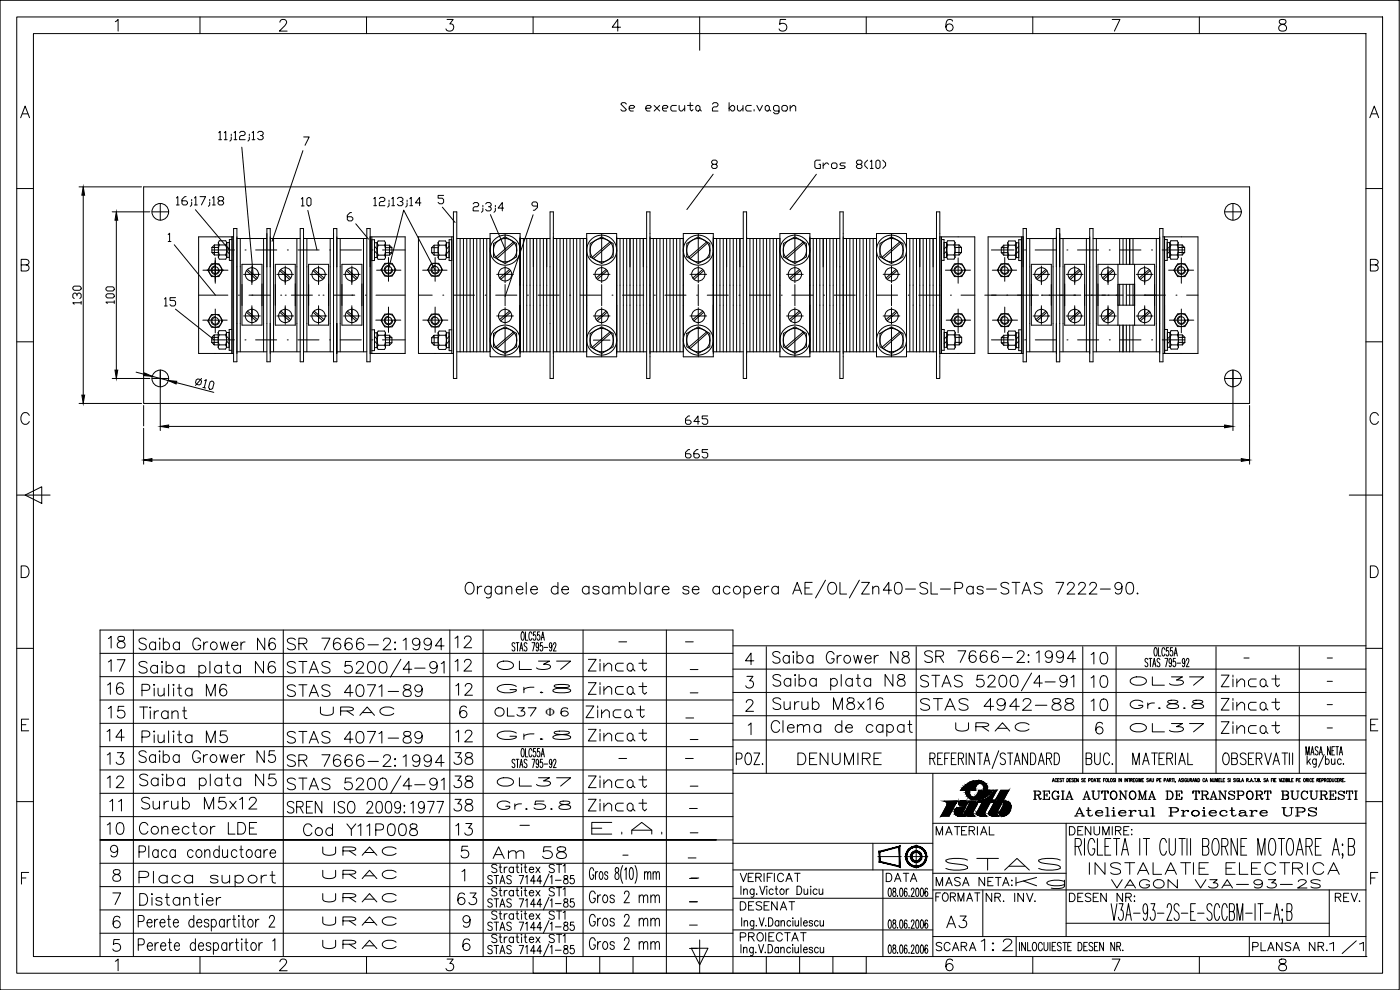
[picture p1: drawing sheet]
<svg xmlns="http://www.w3.org/2000/svg" width="420mm" height="297mm" viewBox="0 0 420 297" stroke-linecap="round" stroke-linejoin="round" font-family="sans-serif">
<defs><g id="words">
<g font-size="9.3">
<text x="85" y="204.3">STAS 5200/4-91</text>
<text x="275.2" y="208.5">STAS 5200/4-91</text>
<text x="85" y="239.2">STAS 5200/4-91</text>
</g>
<text font-size="8.8" x="230.4" y="222.2">Clema de capat</text>
<g font-size="8.4">
<text x="40.6" y="204.3">Saiba plata N6</text>
<text x="40.6" y="238.1">Saiba plata N5</text>
<text x="40.6" y="267.4">Placa suport</text>
</g>
<g font-size="7.1">
<text x="31.4" y="195.8">18</text>
<text x="40.6" y="196.1">Saiba Grower N6</text>
<text x="85" y="196.1">SR 7666-2:1994</text>
<text x="135.5" y="195.4">12</text>
<text x="135.5" y="202.5">12</text>
<text x="175.3" y="202.5">Zincat</text>
<text x="230.7" y="200.4">Saiba Grower N8</text>
<text x="276.2" y="200">SR 7666-2:1994</text>
<text x="326.3" y="200.4">10</text>
<text x="31" y="209.5">16</text>
<text x="41.3" y="209.9">Piulita M6</text>
<text x="135.5" y="209.9">12</text>
<text x="175.3" y="209.5">Zincat</text>
<text x="326.3" y="207.4">10</text>
<text x="365.1" y="207.4">Zincat</text>
<text x="85" y="210.3">STAS 4071-89</text>
<text x="230.7" y="214.1">Surub M8x16</text>
<text x="275.2" y="214.5">STAS 4942-88</text>
<text x="326.3" y="214.5">10</text>
<text x="31.4" y="216.6">15</text>
<text x="40.6" y="217">Tirant</text>
<text x="174.6" y="216.6">Zincat</text>
<text x="365.1" y="221.2">Zincat</text>
<text x="31" y="223.7">14</text>
<text x="41.3" y="224">Piulita M5</text>
<text x="85" y="224.4">STAS 4071-89</text>
<text x="175.3" y="223.7">Zincat</text>
<text x="31" y="230.7">13</text>
<text x="40.6" y="230">Saiba Grower N5</text>
<text x="85" y="231.1">SR 7666-2:1994</text>
<text x="135.1" y="230.7">38</text>
<text x="219.8" y="230.7">POZ.</text>
<text x="238.1" y="230.7">DENUMIRE</text>
<text x="324.6" y="230.7">BUC.</text>
<text x="175.3" y="237.4">Zincat</text>
<text x="37.4" y="244.5" transform="rotate(-90 37.4 244.5)">11</text>
<text x="41.3" y="244.1">Surub M5x12</text>
<text x="85" y="245.2">SREN ISO 2009:1977</text>
<text x="135.1" y="244.5">38</text>
<text x="175.3" y="244.5">Zincat</text>
<text x="31" y="251.5">10</text>
<text x="40.6" y="251.5">Conector LDE</text>
<text x="90" y="251.9">Cod Y11P008</text>
<text x="135.5" y="251.9">13</text>
<text x="176.4" y="251.5">E.A.</text>
<text x="146.8" y="258.9">Am 58</text>
<text x="282.6" y="262.5">STAS</text>
<text x="325.6" y="263.5">INSTALATIE ELECTRICA</text>
<text x="136.2" y="272.7">63</text>
<text x="175.7" y="272">Gros 2 mm</text>
<text x="175.7" y="279">Gros 2 mm</text>
<text x="175.7" y="286.1">Gros 2 mm</text>
<text x="293.2" y="286.5">1:2</text>
<text x="397.9" y="287.2">1/1</text>
</g>
<g font-size="6.6">
<text x="185.2" y="35.3">Se executa 2 buc.vagon</text>
<text x="31.4" y="202.5">17</text>
<text x="365.1" y="214.1">Zincat</text>
<text x="135.5" y="223.7">12</text>
<text x="31" y="237.4">12</text>
<text x="135.1" y="237.4">38</text>
<text x="303.7" y="267.8">Kg</text>
<text x="40.6" y="272.7">Distantier</text>
<text x="282.9" y="279.4">A3</text>
</g>
<g font-size="6.2">
<text x="140.8" y="64.9">2;3;4</text>
<text x="25.4" y="92.4" transform="rotate(-90 25.4 92.4)">130</text>
<text x="147.5" y="216.3">OL37 6</text>
<text x="321.4" y="246.2">Atelierul Proiectare UPS</text>
</g>
<g font-size="5.7">
<text x="243.4" y="51.9">Gros 8(10)</text>
<text x="89.3" y="63.1">10</text>
<text x="35.3" y="92.4" transform="rotate(-90 35.3 92.4)">100</text>
<text x="48" y="93.1">15</text>
<text x="204.6" y="128.4">645</text>
<text x="204.6" y="138.6">665</text>
<text x="148.2" y="202.1">OL37</text>
<text x="148.2" y="209.2">Gr.8</text>
<text x="338" y="206.7">OL37</text>
<text x="94.9" y="215.9">URAC</text>
<text x="338" y="213.8">Gr.8.8</text>
<text x="285.8" y="220.5">URAC</text>
<text x="338" y="220.8">OL37</text>
<text x="148.2" y="223">Gr.8</text>
<text x="148.2" y="237.1">OL37</text>
<text x="148.2" y="244.1">Gr.5.8</text>
<text x="309" y="240.9">REGIA AUTONOMA DE TRANSPORT BUCURESTI</text>
<text x="279.8" y="251.9">MATERIAL</text>
<text x="319.6" y="251.9">DENUMIRE:</text>
<text x="95.6" y="257.9">URAC</text>
<text x="95.6" y="264.9">URAC</text>
<text x="220.8" y="265.6">VERIFICAT</text>
<text x="264.6" y="265.6">DATA</text>
<text x="279.8" y="267.1">MASA NETA:</text>
<text x="332.3" y="267.8">VAGON V3A-93-2S</text>
<text x="95.6" y="272">URAC</text>
<text x="220.8" y="274.1">DESENAT</text>
<text x="279.8" y="271.6">FORMAT</text>
<text x="294.6" y="271.6">NR. INV.</text>
<text x="319.6" y="271.6">DESEN NR:</text>
<text x="399.3" y="271.6">REV.</text>
<text x="95.6" y="278.7">URAC</text>
<text x="95.6" y="285.7">URAC</text>
<text x="220.8" y="283.6">PROIECTAT</text>
<text x="279.8" y="286.5">SCARA</text>
<text x="374.6" y="286.5">PLANSA NR.</text>
</g>
<text font-size="3.7" x="163.7" y="214.8">F</text>
<g font-size="2.6">
<text x="184.5" y="193.7">-</text>
<text x="204.6" y="193.7">-</text>
<text x="206" y="202.1">-</text>
<text x="372.2" y="198.6">-</text>
<text x="397.2" y="198.6">-</text>
<text x="206" y="209.2">-</text>
<text x="397.2" y="205.7">-</text>
<text x="397.2" y="212.7">-</text>
<text x="204.6" y="216.6">-</text>
<text x="397.2" y="219.8">-</text>
<text x="206" y="223">-</text>
<text x="184.5" y="229">-</text>
<text x="204.6" y="229">-</text>
<text x="206" y="237.1">-</text>
<text x="205.7" y="243.8">-</text>
<text x="154.9" y="248.7">-</text>
<text x="206" y="251.2">-</text>
<text x="185.6" y="257.9">-</text>
<text x="205.3" y="258.6">-</text>
<text x="206" y="264.6">-</text>
<text x="205.7" y="271.6">-</text>
<text x="205.7" y="278.7">-</text>
<text x="205.7" y="285.7">-</text>
</g>
</g></defs>
<!-- layer: 0 -->
<g fill="none" stroke="#000" stroke-width=".3">
<path d="M0 .1h419.9v296.9h-419.9zM5 5.1h409.9v286.9h-409.9zM10 10.1h399.9v276.9h-399.9zM34.6 6.5l.8-.7v3.5M60 5.1v5M84 6.7l.3-.7 1-.2a.85 .85 0 0 1 .5 1.4l-2 2.1h2.4M110 5.1v5M134.2 5.8h1.8l-1 1.4a1.12 1.12 0 0 1 1.2 1.3 1.12 1.12 0 0 1-1.5 .8l-.5-.1-.4-.5M160 5.1v5M186.2 8.2h-2.5l1.7-2.4v3.5M210 5.1v10M235.8 5.8h-1.7l-.1 1.5a1.23 1.23 0 0 1 1.8 0 1.23 1.23 0 0 1-.2 1.9 1.23 1.23 0 0 1-1.8-.5"/>
<path d="M260 5.1v5M285.9 6.3a1.05 1.05 0 0 0-1.5-.3 2.73 2.73 0 0 0 0 3.2 1.09 1.09 0 0 0 1.6-.5 1.09 1.09 0 0 0-.8-1.5 1.09 1.09 0 0 0-1.3 1M310 5.1v5M333.8 5.8h2.3l-1.7 3.5M359.9 5.1v5M384.1 6a.71 .71 0 0 0 .3 1.2 1.43 1.43 0 0 1 1.7 1.5 1.21 1.21 0 0 1-1.4 .7 1.21 1.21 0 0 1-.9-1.2 1.59 1.59 0 0 1 1.6-1 .72 .72 0 0 0 .4-1.2l-.5-.2zM6.2 35.3l1.3-3.5 1.4 3.5M6.7 34.2h1.7M65.7 39.8l.4-.4v2.5M67.3 39.8l.4-.4v2.5M70.2 39.8l.5-.4v2.5M71.9 39.8l.4-.4h.9l.4 .4v.5l-.4 .4h-.9l-.4 .4v.8h1.7"/>
<path d="M75.7 39.8l.4-.4v2.5M77.3 39.8l.4-.4h.9l.4 .4v.5l-.4 .4h-.4M411.1 35.3l1.3-3.5 1.4 3.5M411.6 34.2h1.7M5 56.6h5M23.7 56.1h18.8M25 58.6v60M43.1 56.1h331.9v64.9h-331.9zM52.9 59.4l.5-.4v2.5M55.9 59h-.5l-.8 .8v1.3l.4 .4h.9l.4-.4v-.4l-.4-.5h-1.3M57.5 59.8v.4M58.4 59.4l.4-.4v2.5"/>
<path d="M60 59h1.7l-1.3 2.5M62.9 59.8v.4M63.8 59.4l.4-.4v2.5M65.7 41.9h.8M67.3 41.9h.9M69.4 41.1v.8l-.4 .4M69.4 40.3v.4M70.2 41.9h.9M72.6 44.2l3.4 38.1M74.8 41.1v.8l-.4 .4M74.8 40.3v.4M75.7 41.9h.8"/>
<path d="M78.6 40.7l.4 .4v.4l-.4 .4h-.9l-.4-.4M90.9 45.2l-9.2 27.2M91.1 41.1h1.7l-1.3 2.5M112.2 59.6l.4-.4v2.5M113.8 59.6l.5-.4h.8l.4 .4v.4l-.4 .5h-.8l-.5 .4v.8h1.7M117.6 59.6l.4-.4v2.5M119.3 59.6l.4-.4h.8l.4 .4v.4l-.4 .5h-.4M123 59.6l.4-.4v2.5M133.1 58.6h-1.6v.9h1.2l.4 .4v.8l-.4 .4h-.8l-.4-.4M214 49.3l-.4-.4v-.4l.4-.5h.8l.4 .5v.4l-.4 .4h-.8l-.4 .4v.4l.4 .4h.8l.4-.4v-.4l-.4-.4M214 52.3l-7.9 10.6M245 52.3l-7.9 10.6"/>
<path d="M409.9 56.6h5M6.4 79.5l2-.2a.8 .8 0 0 0 0-1.3l-2-.2v3.5h1.5a.92 .92 0 0 0 .8-.9 .92 .92 0 0 0-.8-.9M33.7 63.6h11.3M34.9 66.1v44.9M45.6 63.6h5M48.1 61.1v5M50.5 70.4l.4-.4v2.5M50.5 72.5h.8M52.3 73.4l12.4 15.2M52.9 61.5h.9M57.5 60.7v.8l-.4 .4M58.4 61.5h.8"/>
<path d="M58.6 62.9l10.2 12.1M62.9 60.7v.8l-.4 .4M63.5 79.1h2.2l1.1 2-1.1 1.9h-2.2l-1.1-1.9zM63.6 74.2v1.6l.7 .7M63.6 75h6.8M63.6 75.8h1.9M63.6 74.2h1.9M63.8 61.5h.8M64.3 76.5h1.2M64.3 73.5h1.2M64.3 73.5v3M64.3 73.5l-.7 .7"/>
<path d="M64.6 77.4v7.6M65.5 72.7l.3 .8h1.9M65.8 72.2h1.9l.3 .5v4.5l-.3 .6h-1.9l-.3-.5v-4.6zM65.8 73.5l-.3 1.5 .3 1.5M65.9 60.2l-.5-.4v-.4l.5-.4h.8l.4 .4v.4l-.4 .4h-.8l-.5 .5v.4l.5 .4h.8l.4-.4v-.4l-.4-.5M67.7 76.5h-1.9l-.3 .7M67.7 73.5l.3 1.5-.3 1.5M67.7 76.5l.3 .7h.8M68 72.8h.8M68 75.3l.8 .8M68 73.9l.8 .8M68 72.7l-.3 .8"/>
<path d="M69.6 71.9h-.8v6.2h.8M69.6 71.1v35M70.1 71.1h-10.5v35h10.5M70.1 68.6h1v39.9h-1zM71.1 71.6h9M72.1 71.6v34M72.6 79.3h6v18.3h-6zM73.5 75h.1M75.6 79.8v5.6M76.7 75h6.4M79.1 71.6v34M80.1 68.6h1v39.9h-1z"/>
<path d="M81.1 71.6h9M82.1 71.6v34M82.6 79.3h6v18.3h-6zM85.6 79.8v5.6M86.2 75h.1M89.1 71.6v34M89.4 75h6.4M90.1 68.6h1v39.9h-1zM91.1 71.6h9M92.1 71.6v34M92.4 63.1l2.7 11.9M92.6 79.3h6v18.3h-6z"/>
<path d="M95.6 79.8v5.6M98.9 75h.1M99.1 71.6v34M101.1 71.6h9M102.1 71.6v34M102.1 75h6.4M102.6 79.3h6v18.3h-6zM105.5 63.8h-.4l-.9 .8v1.3l.4 .4h.9l.4-.4v-.5l-.4-.4h-1.3M105.6 79.8v5.6M106.8 67.1l3.8 4.6M109.1 71.6v34M110.1 68.6h1v39.9h-1z"/>
<path d="M111.1 71.1h10.5v35h-10.5M111.6 71.9h.8v6.3h-.8M111.6 71.1v35M111.6 75h.1M112.2 61.7h.8M112.4 77.3h.8M112.4 72.8h.8M112.4 75.3l.8 .8M112.4 73.9l.8 .8M113.2 72.8l.3 .8M113.2 77.3l.3 .5h1.9l.3-.5M113.2 72.8l.3-.5h1.9l.3 .5"/>
<path d="M113.2 72.8v4.5M113.5 76.6l-.3 .7M113.5 76.6h1.9M113.5 73.6h1.9M113.5 73.6l-.3 1.5 .3 1.5M114.8 75h6.8M115.4 73.6l.3 1.5-.3 1.5M115.4 76.6l.3 .7M115.5 79h2.2l1.1 1.9-1.1 2h-2.2l-1.1-2zM115.7 75.8h1.9l-.7 .8h-1.2M115.7 72.8v4.5M115.7 73.6h1.2"/>
<path d="M115.7 72.8l-.3 .8M116.6 77.3v7.1M116.8 60.9v.8l-.5 .4M116.8 60v.5M116.9 73.6l.7 .7h-1.9M116.9 73.6v3M117.6 61.7h.8M117.6 74.3v1.5M120.5 60.5l.4 .4v.4l-.4 .4h-.8l-.4-.4M122.2 60.9v.8l-.4 .4M122.2 60v.5M123 61.7h.8"/>
<path d="M126.3 60.9h-1.6l1.2-1.7v2.5M129.5 79h2.2l1.1 1.9-1.1 2h-2.2l-1.1-2zM129.6 74.3v1.5M129.6 75.8h1.9M129.6 75.8l.7 .8M129.6 74.3h1.9M130.3 73.6v3M130.3 76.6h1.2M130.6 77.3v7.1M131.5 73.6h-1.2l-.7 .7M131.5 72.8l.3 .8M131.8 76.6l-.3 .7"/>
<path d="M131.8 73.6l-.3 1.5 .3 1.5M131.8 76.6h1.9M131.8 73.6h1.9M132.8 62.2l3.8 4.5M133.7 73.6l.3 1.5-.3 1.5M133.7 76.6l.3 .7M134 72.8l-.3-.5h-1.9l-.3 .5v4.5l.3 .5h1.9l.3-.5M134 72.8v4.5M134 77.3h.8M134 72.8h.8M134 72.8l-.3 .8M134.8 75.3l-.8 .8"/>
<path d="M134.8 73.9l-.8 .8M135.6 71.1v35M135.6 71.9h-.8v6.3h.8M136.1 63.6h1v50h-1zM136.1 71.1h-10.5v35h10.5M137.1 71.6h3M138.1 71.6v34M139.1 71.6v34M140.1 71.6v34M140.1 71.6h1M141.1 71.6h4M141.1 71.6v34"/>
<path d="M142.1 71.6v34h1M143.1 71.6v34M144.1 71.6v34M145.1 71.6h2v34h-2M145.1 71.6v34M146.1 71.6v34M147.1 70.1h9v37h-9zM147.2 64.4l4.4 10.3M148.1 73.1l3.5-2 3.4 2v4l-3.4 2-3.5-2zM151.6 70.1v8.9M151.6 79.8v5M154.1 72.6l-5.3 4.5"/>
<path d="M154.4 72.9l-5.3 4.7M156.1 71.1v14.5v-14h9M157.1 71.6v34M158.1 71.6v34M159.1 71.6v34M160 64.4l-8.4 24.6M160.1 71.6v34M161.1 71.6v34M161.3 61.8h-1.2l-.5-.4v-.4l.5-.4h.8l.4 .4v1.2l-.8 .9h-.4M162.1 71.6v34M163.1 71.6v34M164.1 71.6v34"/>
<path d="M165.1 63.6h1v50h-1zM166.1 71.6h2M167.1 71.6v34h1M168.1 71.6h2M168.1 71.6v34M169.1 71.6v34M170.1 71.6h2M170.1 71.6v34M171.1 71.6v34M172.1 71.6h3M172.1 71.6v34M173.1 71.6v34"/>
<path d="M174.1 71.6v34M175.1 71.6h1M175.1 71.6v34M176.1 70.1h9v37h-9zM177.1 73.1l3.5-2 3.4 2v4l-3.4 2-3.5-2zM180.6 70.1v8.9M180.6 79.8v5M183.1 72.6l-5.3 4.5M183.3 72.9l-5.2 4.7M185.1 71.6h9M186.1 71.6v34M187.1 71.6v34"/>
<path d="M188.1 71.6v34M189.1 71.6v34M190.1 71.6v34M191.1 71.6v34M192.1 71.6v34M193.1 71.6v34M194.1 63.6h1v50h-1zM195.1 71.6h2M196.1 71.6v34h1M197.1 71.6h2M197.1 71.6v34M198.1 71.6v34"/>
<path d="M199.1 71.6h2M199.1 71.6v34M200.1 71.6v34M201.1 71.6h3M201.1 71.6v34M202.1 71.6v34M203.1 71.6v34M204.1 71.6h1M204.1 71.6v34M205.1 70.1h9v37h-9zM206.1 73.1l3.5-2 3.4 2v4l-3.4 2-3.5-2zM209.6 70.1v8.9"/>
<path d="M209.6 79.8v5M212.1 72.6l-5.3 4.5M212.3 72.9l-5.2 4.7M214.1 71.6h9M215.1 71.6v34M216.1 71.6v34M217.1 71.6v34M218.1 71.6v34M219.1 71.6v34M220.1 71.6v34M221.1 71.6v34M222.1 71.6v34"/>
<path d="M223.1 63.6h1v50h-1zM224.1 71.6h2M225.1 71.6v34M226.1 71.6h3M226.1 71.6v34M227.1 71.6v34M228.1 71.6v34M229.1 71.6h1M229.1 71.6v34M230.1 71.6h3M230.1 71.6v34M231.1 71.6v34"/>
<path d="M232.1 71.6v34M233.1 71.6h1M233.1 71.6v34M234.1 70.1h9v37h-9zM235.1 73.1l3.5-2 3.4 2v4l-3.4 2-3.5-2zM238.6 70.1v8.9M238.6 79.8v5M241 72.6l-5.3 4.5M241.3 72.9l-5.2 4.7M243.1 71.6h9M244.1 71.6v34M245.1 71.6v34"/>
<path d="M246.1 71.6v34M247.1 71.6v34M248.1 71.6v34M249.1 71.6v34M250.1 71.6v34M251.1 71.6v34M252.1 63.6h1v50h-1zM253.1 71.6h2M254.1 71.6v34M255.1 71.6h2M255.1 71.6v34M256.1 71.6v34"/>
<path d="M257.1 71.6h1.9M257.1 71.6v34M258.1 71.6v34M259 71.6h4M259 71.6v34M260.1 71.6v34M261 71.6v34M262.1 71.6v34M263 70.1h9.1v37h-9.1zM264.1 73.1l3.4-2 3.5 2v4l-3.5 2-3.4-2zM267.5 70.1v8.9M267.5 79.8v5"/>
<path d="M270 72.6l-5.3 4.5M270.3 72.9l-5.2 4.7M272.1 71.6h9M272.1 71.1v35M273 71.6v34M274 71.6v34M275.1 71.6v34M276 71.6v34M277.1 71.6v34M278 71.6v34M279.1 71.6v34M280 71.6v34"/>
<path d="M281.1 63.6h.9v50h-.9zM282 71.1h10.5v35h-10v-35v35h-.5M282.5 71.9h.8v6.2h-.8M283.3 72.8h.8M284.1 72.7v4.5l.3 .6h1.9l.3-.6v-4.5M284.1 72.7l.3-.5h1.9l.3 .5M284.1 75.3l-.8 .8M284.1 73.9l-.8 .8M284.1 72.7l.3 .8M284.4 76.5h1.9M284.4 73.5h1.9M284.4 76.5l-.3 .7h-.8"/>
<path d="M284.4 73.5l-.3 1.5 .3 1.5M286.3 73.5l.3 1.5-.3 1.5M286.3 76.5l.3 .7M286.5 79.1h2.2l1.1 2-1.1 1.9h-2.2l-1.2-1.9zM286.6 74.2h2M286.6 73.5h1.2M286.6 75.8h2M286.6 76.5h1.2M286.6 72.7l-.3 .8M287.5 77.4v7.6M287.8 73.5v3M287.8 73.5l.8 .7"/>
<path d="M288.6 74.2v1.6M288.6 75.8l-.8 .7M297.5 75h6.8M300.4 79.1h2.3l1.1 2-1.1 1.9h-2.3l-1.1-1.9zM300.5 74.3v1.5l.8 .8M300.5 75.8h1.9M301.3 73.6l-.8 .7h1.9M301.3 76.6h1.2M301.3 73.6h1.1M301.3 73.6v3M301.5 77.3v7.1M302.4 77.3l.3 .5h2l.2-.5"/>
<path d="M302.4 72.8l.3-.5h2l.2 .5M302.4 72.8v4.5M302.4 72.8l.3 .8M302.7 73.6h2M302.7 76.6h2M302.7 73.6l-.2 1.5 .2 1.5-.3 .7M304.9 77.3h.8M304.9 72.8h.8M304.9 72.8v4.5M305 72.8l-.3 .8 .2 1.5-.2 1.5 .3 .7M305.7 75.3l-.8 .8M305.7 73.9l-.8 .8"/>
<path d="M306.5 71.9h-.8v6.3h.8M306.5 71.1v35M307 71.1h-10.5v35h10.5M307 68.6h1v40h-1zM307.5 75h.1M308 71.6h9M309 71.6v34M309.5 79.3h6v18.3h-6zM310.7 75h6.3M312.5 79.8v5.6M316 71.6v34M318 70.1v10v-11.5h-1v28.5"/>
<path d="M318 71.6h9M319 71.6v34M319.5 79.3h6v18.3h-6zM320.2 75h.1M322.5 79.8v5.6M323.4 75h6.3M326 71.6v34M327 68.6h1v40h-1zM328 71.6h20M329 71.6v34M329.5 79.3h17v18.3h-17zM332.5 79.8v5.6"/>
<path d="M332.9 75h.1M335.5 79.3v18.3M336 71.6v7.7M336.1 75h6.3M337 71.6v7.7M338 71.6v7.7M339 79.3v-7.7v7.7M340 71.6v7.7M340.5 79.3v18.3M343.5 79.8v5.6M345.6 75h.1M347 71.6v34"/>
<path d="M348 68.6h1v40h-1zM348.8 75h6.7M349 71.1h10.5v35h-10.5M349.5 71.1v35M349.5 71.9h.8v6.2h-.8M350.3 72.8h.8M350.3 77.2h.8M351.1 73.9l-.8 .8M351.1 75.3l-.8 .8M351.1 72.8v4.4l.3 .6h1.9l.3-.5v-4.5M351.1 72.8l.3-.6h1.9l.3 .6M351.1 72.7l.3 .8h1.9"/>
<path d="M351.4 73.5l-.3 1.5 .3 1.5M353.3 76.5h-1.9l-.3 .7M353.3 73.5l.3 1.5-.3 1.5M353.3 76.5l.3 .7M353.4 79.1h2.2l1.2 2-1.2 1.9h-2.2l-1.1-1.9zM353.6 73.5h1.2M353.6 75.8h1.9l-.7 .7M353.6 76.5h1.2M353.6 72.7l-.3 .8M354.5 77.4v7.6M354.8 73.5l.7 .7h-1.9M354.8 73.5v3"/>
<path d="M355.5 74.2v1.6M367.5 63.6h5M370 61.1v5M411.3 79.5l2-.2a.8 .8 0 0 0 0-1.3l-2-.2v3.5h1.5a.92 .92 0 0 0 .8-.9 .92 .92 0 0 0-.8-.9M52.7 92.7l11.6 9.3M59.6 88.6h8.8M60.9 96.1h7.3M60.9 81.1h7.5M63.5 94.4h2.2l1.1 1.9-1.1 1.9h-2.2l-1.1-1.9zM64.6 92.7v7.2M65.5 99.7l.3 .8M65.5 99.7l.3-.5h1.9l.3 .5"/>
<path d="M65.5 99.7v4.5M68 99.8h.8M68 99.7v4.5M68 99.7l-.3 .8M69.6 98.9h-.8v6.2h.8M71.6 88.6h.1M73.1 82.3h5M73.1 94.8h5M74 81.2l2.9 2.6M74 93.7l2.9 2.6M74.3 80.9l3 2.5M74.3 93.3l3 2.6"/>
<path d="M74.7 88.6h6.4M75.6 88.6h.1M75.6 91.7v5.6M83.1 82.3h5M83.1 94.8h5M83.9 81.2l3 2.6M84 93.7l2.9 2.6M84.2 88.6h.1M84.3 80.9l2.9 2.5M84.3 93.3l3 2.6M85.6 88.6h.1M85.6 91.7v5.6"/>
<path d="M87.4 88.6h6.4M93.1 82.3h5M93.1 94.8h5M93.9 81.2l3 2.6M94 93.7l2.9 2.6M94.3 80.9l3 2.5M94.3 93.3l3 2.6M95.6 88.6h.1M95.6 91.7v5.6M96.9 88.6h.1M100.1 88.6h6.4M101.1 97.1v-28.5h-1v39.9h1v-11.4v9"/>
<path d="M103.1 82.3h5M103.1 94.8h5M103.9 81.2l3 2.6M104 93.7l2.9 2.6M104.3 80.9l3 2.5M104.3 93.3l3 2.6M105.6 88.6h.1M105.6 91.7v5.6M109.6 88.6h.1M111.6 99h.8v6.2h-.8M112.4 99.9h.8M112.8 96.1h7.5"/>
<path d="M112.8 88.6h8.8M113 81.1h7.3M113.2 99.8l.3 .8M113.5 99.3h1.9l.3 .5v4.5l-.3 .5h-1.9l-.3-.5v-4.5zM115.5 94.2h2.2l1.1 2-1.1 1.9h-2.2l-1.1-1.9zM115.7 99.8l-.3 .8M116.6 80.8l4.6-17.7 9.4 18M116.6 92.1v7.6M125.6 88.6h4.1M126.9 81.1h7.3M126.9 96.1h7.5M129.5 94.2h2.2l1.1 2-1.1 1.9h-2.2l-1.1-1.9z"/>
<path d="M130.6 92.1v7.6M131.5 99.8l.3 .8M131.8 99.3h1.9l.3 .5v4.5l-.3 .5h-1.9l-.3-.5v-4.5zM132.9 88.6h.1M134 99.9h.8M134 99.8l-.3 .8M135.6 99h-.8v6.2h.8M136.1 88.6h6.3M145.6 88.6h.1M148.8 88.6h6.3M149.1 82.3h5M149.1 94.8h5"/>
<path d="M151.6 82.2h.1M151.6 94.9h.1M151.6 85.4v6.3M151.6 92.3v5M151.6 98.1v9M152.9 93.3l-3 2.6M152.9 80.8l-3 2.6M153.2 93.7l-2.9 2.6M153.2 81.2l-2.9 2.6M154.1 99.6l-5.3 4.5M154.4 99.9l-5.3 4.7M156.1 85.6v20v-14"/>
<path d="M158.3 88.6h.1M161.4 88.6h6.4M171 88.6h.1M174.1 88.6h6.4M178.1 82.3h5M178.1 94.8h5M180.6 82.2h.1M180.6 94.9h.1M180.6 85.4v6.3M180.6 92.3v5M180.6 98.1v9M181.9 93.3l-3 2.6"/>
<path d="M181.9 80.8l-3 2.6M182.2 93.7l-2.9 2.6M182.2 81.2l-2.9 2.6M183.1 99.6l-5.3 4.5M183.3 99.9l-5.2 4.7M183.7 88.6h.1M186.8 88.6h6.4M196.4 88.6h.1M199.5 88.6h6.4M207.1 82.3h5M207.1 94.8h5M209.1 88.6h.1"/>
<path d="M209.6 82.2h.1M209.6 94.9h.1M209.6 85.4v6.3M209.6 92.3v5M209.6 98.1v9M210.9 93.3l-3 2.6M210.9 80.8l-3 2.6M211.2 93.7l-3 2.6M211.2 81.2l-2.9 2.6M212.1 99.6l-5.3 4.5M212.2 88.6h6.4M212.3 99.9l-5.2 4.7"/>
<path d="M221.8 88.6h.1M224.9 88.6h6.4M234.5 88.6h.1M236.1 82.3h5M236.1 94.8h5M237.6 88.6h6.4M238.6 82.2h.1M238.6 94.9h.1M238.6 85.4v6.3M238.6 92.3v5M238.6 98.1v9M239.9 93.3l-3 2.6"/>
<path d="M239.9 80.8l-3 2.6M240.2 93.7l-3 2.6M240.2 81.2l-2.9 2.6M241 99.6l-5.3 4.5M241.3 99.9l-5.2 4.7M247.2 88.6h.1M250.3 88.6h6.4M259.9 88.6h.1M263 88.6h6.4M265 82.3h5.1M265 94.8h5.1M267.5 82.2h.1"/>
<path d="M267.5 94.9h.1M267.5 85.4v6.3M267.5 92.3v5M267.5 98.1v9M268.9 93.3l-3 2.6M268.9 80.8l-3 2.6M269.2 93.7l-3 2.6M269.2 81.2l-2.9 2.6M270 99.6l-5.3 4.5M270.3 99.9l-5.2 4.7M272.6 88.6h.1M275.7 88.6h6.4"/>
<path d="M282.6 98.9h.8v6.2h-.8M283.4 99.8h.8M283.7 81.1h7.5M284 96.1h7.3M284.2 99.7l.3 .8M284.2 99.7l.3-.5h1.9l.3 .5M284.2 99.7v4.5M285.2 88.6h.1M286.5 94.1h2.2l1.1 2-1.1 1.9h-2.2l-1.2-1.9zM286.7 99.7v4.5M286.7 99.7l-.3 .8M287.5 92.7v7.2"/>
<path d="M288.4 88.6h4.1M295.5 88.6h16.2M297.8 81.1h7.3M297.8 96.1h7.6M300.4 94.1h2.3l1.1 2-1.1 1.9h-2.3l-1.1-1.9zM301.5 92.1v7.6M302.1 88.6h.1M302.4 99.8l.3-.5h2l.2 .5M302.4 99.8v4.5M302.4 99.8l.3 .8M304.9 99.9h.8M304.9 99.8v4.5"/>
<path d="M305 99.8l-.3 .8 .2 1.5-.2 1.5 .3 .7M306.5 99h-.8v6.2h.8M309.6 88.6h.1M310 82.3h5M310 94.8h5M312.5 88.6h.1M312.5 91.7v5.6M312.7 88.6h11.7M313.9 93.3l-3 2.6M313.9 80.9l-3 2.5M314.2 93.7l-3 2.6M314.2 81.2l-3 2.6"/>
<path d="M314.8 88.6h.1M318 80.1v28.5h-1v-11.5v9M320 82.3h5M320 94.8h5M322.3 88.6h.1M322.5 88.6h.1M322.5 91.7v5.6M323.9 93.3l-3 2.6M323.9 80.9l-3 2.5M324.2 93.7l-3 2.6M324.2 81.2l-3 2.6M325.4 88.6h11.7"/>
<path d="M327.5 88.6h.1M330 82.3h5M330 94.8h5M332.5 88.6h.1M332.5 91.7v5.6M333.9 93.3l-3 2.6M333.9 80.9l-3 2.5M334.2 93.7l-3 2.6M334.2 81.2l-3 2.6M334.9 88.6h.1M335.5 85.3h5M335.5 91.6h5"/>
<path d="M336 85.3v6.3M336 97.6v8M337 85.3v6.3M337 97.6v8M338 85.3v6.3M338 97.6v8M338.1 88.6h11.7M339 85.3v6.3M339 97.6v8M340 85.3v6.3M340 97.6v8M340.2 88.6h.1"/>
<path d="M341 82.3h5M341 94.8h5M343.5 88.6h.1M343.5 91.7v5.6M344.9 93.3l-3 2.6M344.9 80.9l-3 2.5M345.2 93.7l-3 2.6M345.2 81.2l-3 2.6M349.6 98.9h.8v6.2h-.8M350.4 99.8h.8M350.7 81.1h7.5M351 96.1h7.3"/>
<path d="M351.2 99.7l.2 .8M351.2 99.7v4.5M351.2 99.7l.3-.5h1.9l.3 .5M352.9 88.6h.1M353.4 94.1h2.2l1.2 2-1.2 1.9h-2.2l-1.1-1.9zM353.7 99.7v4.5M353.7 99.7l-.3 .8M354.5 92.7v7.2M356.1 88.6h3.4M5 102.6h5M33.7 113.6h11.3M40.9 111.7l2.4 .6"/>
<path d="M45.6 113.6h5M45.7 112.9l4.8 1.3M48.1 111v18.2M52.9 114.8l11.3 2.9M58.9 114l.5-.3 .8 .2 .3 .5-.2 .8-.5 .3-.8-.2-.3-.5zM60.5 113.5l-1.8 2.2M60.9 116.2l.8 .2M61.4 114.2l.5-.3-.6 2.4M63 114.6l.5-.3 .4 .1 .3 .5-.4 1.7-.5 .3-.4-.1-.3-.6zM63.5 101.2l.8-.7v3l-.8-.8M63.5 102h6.8M63.5 102.7h2"/>
<path d="M63.5 101.2h2M63.5 101.2v1.5M64.3 103.5h1.2M64.3 100.5h1.2M65.8 103.5l-.3 .7M65.8 103.5h1.9M65.8 100.5h1.9M65.8 100.5l-.3 1.5 .3 1.5M67.7 100.5l.3 1.5-.3 1.5M67.7 103.5l.3 .7M68 104.2l-.3 .5h-1.9l-.3-.5M68 104.2h.8"/>
<path d="M68 102.3l.8 .8M68 100.9l.8 .8M71.1 105.6h9M73.5 102h.1M76.7 102h6.3M81.1 105.6h9M86.2 102h.1M89.4 102h6.3M91.1 105.6h9M98.9 102h.1M101.1 105.6h9M102.1 102h6.3"/>
<path d="M111.6 102h.1M112.4 102.4l.8 .8M112.4 101l.8 .7M113.5 103.6l-.3 .7h-.8M113.5 100.6h1.9M113.5 100.6l-.3 1.5 .3 1.5h1.9l.3-1.5-.3-1.5M114.8 102h6.8M115.4 103.6l.3 .7M115.7 102.8h1.9M115.7 103.6h1.2M115.7 100.6h1.2M116.9 100.6l.7 .7h-1.9"/>
<path d="M116.9 100.6v3M117.6 101.3v1.5l-.7 .8M129.6 101.3l.7-.7v3l-.7-.8M129.6 102.8h1.9M129.6 101.3h1.9M129.6 101.3v1.5M130.3 100.6h1.2M130.3 103.6h1.2M131.8 103.6l-.3 .7M131.8 100.6l-.3 1.5 .3 1.5h1.9l.3-1.5-.3-1.5M131.8 100.6h1.9M133.7 103.6l.3 .7h.8"/>
<path d="M134.8 102.4l-.8 .8M134.8 101l-.8 .7M137.1 105.6h1M138.1 105.6h2M140.1 105.6h2M143.1 105.6h2M148.1 100.1l3.5-2 3.4 2v4l-3.4 2-3.5-2zM156.1 105.6h1M157.1 105.6h2M159.1 105.6h2M161.1 105.6h4M166.1 105.6h1"/>
<path d="M168.1 105.6h2M170.1 105.6h2M172.1 105.6h3M175.1 105.6h1M177.1 100.1l3.5-2 3.4 2v4l-3.4 2-3.5-2zM178.1 102.1h5M185.1 105.6h3M188.1 105.6h1M189.1 105.6h3M192.1 105.6h2M195.1 105.6h1M197.1 105.6h2"/>
<path d="M199.1 105.6h2M201.1 105.6h3M204.1 105.6h1M206.1 100.1l3.5-2 3.4 2v4l-3.4 2-3.5-2zM214.1 105.6h3M217.1 105.6h1M218.1 105.6h3M221.1 105.6h2M224.1 105.6h2M226.1 105.6h3M229.1 105.6h1M230.1 105.6h3"/>
<path d="M233.1 105.6h1M235.1 100.1l3.5-2 3.4 2v4l-3.4 2-3.5-2zM243.1 105.6h3M246.1 105.6h1M247.1 105.6h5M253.1 105.6h2M255.1 105.6h2M257.1 105.6h1.9M259 105.6h4M264.1 100.1l3.4-2 3.5 2v4l-3.5 2-3.4-2zM272.1 105.6h3M275.1 105.6h.9"/>
<path d="M276 105.6h3.1M279.1 105.6h2M283.4 104.2h.8M284.2 104.2l.3 .5h1.9l.3-.5M284.2 100.9l-.8 .8M284.2 102.3l-.8 .8M284.5 103.5h1.9M284.5 100.5h1.9M284.5 103.5l-.3 .7M284.5 100.5l-.3 1.5 .3 1.5M286.4 100.5l.3 1.5-.3 1.5M286.4 103.5l.3 .7"/>
<path d="M286.7 100.5h1.2M286.7 102.7h1.9M286.7 101.2h1.9M286.7 103.5h1.2M287.9 100.5v3l.7-.8v-1.5M287.9 100.5l.7 .7M297.5 102h6.8M300.5 101.3v1.5M301.3 100.6l-.8 .7h1.9M301.3 100.6h1.1M301.3 103.6h1.2M301.3 100.6v3"/>
<path d="M302.4 102.8h-1.9l.8 .8M302.4 104.3l.3 .5h2l.2-.5M302.7 100.6h2M302.7 103.6h2M302.7 103.6l-.3 .7M302.7 100.6l-.2 1.5 .2 1.5M304.9 104.3h.8M305.7 101l-.8 .7M305.7 102.4l-.8 .8M307.5 102h.1M308 105.6h9M310.7 102h6.3"/>
<path d="M318 105.6h9M320.2 102h.1M323.4 102h6.3M328 105.6h20M332.9 102h.1M336.1 102h6.3M345.6 102h.1M348.8 102h6.8M350.4 104.2h.8M351.2 104.2l.3 .5h1.9l.3-.5M351.2 102.3l-.8 .8M351.2 100.9l-.8 .8"/>
<path d="M351.4 103.5l-.2 .7M351.5 100.5l-.3 1.5 .3 1.5M351.5 103.5h1.9M351.5 100.5h1.9M353.4 100.5l.3 1.5-.3 1.5M353.4 103.5l.3 .7M353.7 102.7h1.9M353.7 101.2h1.9M353.7 103.5h1.1M353.7 100.5h1.1M355.6 101.2l-.8-.7v3M355.6 102.7l-.8 .8"/>
<path d="M355.6 101.2v1.5M367.5 113.6h5M370 111v18.2M409.9 102.6h5M8.8 124.6a1.29 1.29 0 0 0-1.5-.8 1.29 1.29 0 0 0-1 1.3 1.53 1.53 0 0 0 .3 1.7 1.53 1.53 0 0 0 1.7 .3l.5-.6M23.7 121h18.8M43.1 121.7v6.1M43.1 128.5v10.8M45.6 138h326.9M50.6 127.9h316.9M375 121.7v17.6M413.7 124.6a1.28 1.28 0 0 0-1.5-.8 1.28 1.28 0 0 0-1 1.3 1.53 1.53 0 0 0 .3 1.7 1.53 1.53 0 0 0 1.7 .3l.5-.6"/>
<path d="M5 148.5h10M7.5 148.5l5-2.5v5zM404.9 148.5h10M6.4 169.8h1.1a1.86 1.86 0 0 1 1.2 1.7 1.86 1.86 0 0 1-1.2 1.8h-1.1zM411.3 169.8h1.1a1.86 1.86 0 0 1 1.2 1.7 1.86 1.86 0 0 1-1.2 1.8h-1.1zM5 194.5h5M30 196h190M40 189v98M85 189v98M135 189v98M145 189v98M175 189v98"/>
<path d="M200 189v103M220 193.8h189.9M230 194v38M275 194v38M325 194v38M335 194v38M364.9 194v38M389.9 194v38M409.9 194.5h5M6.4 217.4h1.4M8.6 215.8h-2.2v3.5h2.2M30 210h190"/>
<path d="M30 217h190M30 203h190M220 200.8h189.9M220 207.8h189.9M220 214.8h189.9M411.3 217.4h1.4M413.5 215.8h-2.2v3.5h2.2M30 224h190M30 231h190M30 238h190M220 232v-43h-190v98M220 222h189.9"/>
<path d="M280 232v55M288.2 237.1h1.3M289.3 235.9l-.3 .4M289.9 237.9l.5 1M290.4 238.9l.5 .6 .9 .4M290.4 236.1l-.3 .8-.1 1M290.7 234.9a4.4 4.4 0 0 1 5.3 .5l.3 .9M291.1 237.1a1.36 1.36 0 0 0 0 1.5 1.36 1.36 0 0 0 1.4 .6l.6-.4M291.8 236.1l-.2 1h1v-.4M292.6 236.6v.1M292.7 236.4l-.1 .2M292.7 236.3v.1"/>
<path d="M292.7 236.3h.1M292.7 236.2v.1M293 235.8l-.3 .4M293 235.7l-.1 .1M293.2 238.6l-.1 .1M293.6 237.9l-.4 .7M293.6 237.9h.1M293.6 237.9l.1-.8h1l-.2 1M293.7 235.1l-.7 .6M293.7 235.1l1 .1M294.7 235.2l.4 .4 .2 .7M295.3 236.3l-.1 .8"/>
<path d="M295.7 239.8l-1 .4-1.4 .2M296.3 236.3l-.1 1.1-.3 .7M296.8 237.1h1.2M297 238.9l1.6-1.8h.5l-1.5 2.9h1.4l-.4 .7h-1.4l-1.6 3.1M297.5 237.7v.1M315.8 234.6l.3-1 .3 1M315.9 234.2h.4M317.2 233.8a.29 .29 0 0 0-.4-.2 .29 .29 0 0 0-.2 .4v.2a.28 .28 0 0 0 .2 .4 .28 .28 0 0 0 .4-.3M317.4 234h.3M317.9 233.6h-.5v1M318.6 233.7h-.5l.4 .4a.27 .27 0 0 1 0 .5 .27 .27 0 0 1-.4-.2M318.8 233.6h.5"/>
<path d="M319.1 233.6v1M320.2 233.6a.5 .5 0 0 1 .5 .5 .5 .5 0 0 1-.5 .5zM321 234h.2M321.4 233.6h-.4v1M322.2 233.7l-.5-.1v.3l.5 .5h-.5M322.4 234h.3M322.9 233.6h-.5v1M323.6 233.6v1l-.5-1v1M325.1 233.7h-.5l.5 .5-.1 .3-.4-.1M325.3 234h.3M325.8 233.6h-.5v1M326.7 234.1l.5-.1v-.4h-.5v1"/>
<path d="M328.3 234.6l.3-1 .3 1M328.4 234.2h.4M329.1 233.6h.5M329.4 233.6v1M329.8 234h.3M330.2 233.6h-.4v1M331.2 234h.2M331.6 233.6h-.4v1M332 233.6a.48 .48 0 0 1 .4 .5 .48 .48 0 0 1-.4 .4zM332.6 233.6v1h.5M333.4 233.6h.1a.44 .44 0 0 1 .4 .5 .44 .44 0 0 1-.6 .3zM334.6 233.7h-.5l.5 .7h-.5"/>
<path d="M334.8 233.6v1M335.8 233.6v1M336.6 233.6v1l-.5-1v1M337.6 233.6v1M338.4 233.6v1l-.5-1v1M338.7 233.6h.5M338.9 233.6v1M339.3 234h.5v-.3l-.5-.1v1M339.6 234l.3 .6M340.1 234h.3M340.6 233.6h-.5v1M341.4 233.8a.29 .29 0 0 0-.4-.2 .29 .29 0 0 0-.2 .4v.2a.29 .29 0 0 0 .3 .4 .29 .29 0 0 0 .3-.4h-.2"/>
<path d="M341.6 233.6v1M341.9 234.6v-1l.3 1 .3-1v1M342.8 234h.2M343.2 233.6h-.4v1M344.7 233.7h-.6l.5 .5v.3l-.5-.1M344.9 234.6l.3-1 .3 1M345 234.2h.4M345.7 233.6l.2 1 .3-.2v-.8M347.2 234.1l.4-.1 .1-.3-.5-.1v1M348 234h.3M348.4 233.6h-.4v1M349.4 234.1l.4-.1v-.4h-.4v1"/>
<path d="M350.1 234.6l.3-1 .3 1M350.2 234.2h.4M350.9 234h.5v-.4h-.5v1M351.2 234l.3 .6M351.7 233.6h.5M352 233.6v1M352.4 233.6v1M353.7 234.6l.3-1 .3 1M353.8 234.2h.4M355 233.7h-.5l.5 .7h-.5M355.3 233.6v1M356.1 233.8a.29 .29 0 0 0-.3-.2 .29 .29 0 0 0-.2 .4v.2a.29 .29 0 0 0 .2 .4 .29 .29 0 0 0 .3-.4h-.2"/>
<path d="M356.3 233.6v.7l.3 .3 .2-.3v-.7M357.1 234h.5v-.4h-.5v1M357.4 234l.3 .6M357.9 234.6l.3-1 .3 1M358 234.2h.4M359.2 233.6v1l-.5-1v1M359.5 233.6a.5 .5 0 0 1 .5 .5 .5 .5 0 0 1-.5 .5zM361.5 233.8a.29 .29 0 0 0-.3-.2 .29 .29 0 0 0-.2 .4v.2a.28 .28 0 0 0 .2 .4 .28 .28 0 0 0 .3-.3M361.8 234.6l.3-1 .3 1M361.9 234.2h.3M363.8 233.6v1l-.5-1v1M364.1 233.6l.2 1 .3-.2v-.8"/>
<path d="M364.9 234.6v-1l.3 1 .3-1v1M365.8 234h.3M366.2 233.6h-.4v1M366.5 233.6v1h.4M367.1 234h.3M367.6 233.6h-.5v1M369 233.7h-.5l.5 .6-.2 .3-.3-.2M369.2 233.6v1M370.7 233.7h-.5l.5 .6-.2 .3-.3-.2M370.9 233.6v1M371.8 233.8a.29 .29 0 0 0-.4-.2 .29 .29 0 0 0-.2 .4v.2a.29 .29 0 0 0 .3 .4 .29 .29 0 0 0 .3-.4h-.2M372 233.6v1h.4"/>
<path d="M372.6 234.6l.3-1 .3 1M372.7 234.2h.4M374.1 234h.5v-.3l-.5-.1v1M374.4 234l.2 .6M375.3 234.6l.3-1 .3 1M375.4 234.2h.3M376.4 233.6h.6M376.7 233.6v1M377.5 234h.4v-.4h-.4v1l.4-.1-.1-.5M379.8 233.7l-.4-.1-.1 .3 .5 .5h-.5M380 234.6l.3-1 .3 1M380.1 234.2h.4"/>
<path d="M381.5 234h.3M382 233.6h-.5v1M382.2 233.6v1M382.5 234h.3M383 233.6h-.5v1M383.9 233.6l.3 1 .3-1M384.6 233.6v1M384.9 233.6h.5l-.5 1h.5M385.6 233.6v1M385.9 234h.5v-.4h-.5v1l.5-.1-.1-.5M386.7 233.6v1M387 233.6v1h.4"/>
<path d="M387.6 234h.3M388.1 233.6h-.5v1M389 234.1l.5-.1v-.4h-.5v1M389.8 234h.3M390.3 233.6h-.5v1M391.3 233.6h.1a.48 .48 0 0 1 .4 .5 .48 .48 0 0 1-.5 .4zM392 234h.4v-.4h-.4v1M392.3 234l.2 .6M392.8 233.6v1M393.6 233.8a.29 .29 0 0 0-.3-.2 .29 .29 0 0 0-.2 .4v.2a.28 .28 0 0 0 .2 .4 .28 .28 0 0 0 .3-.3M393.8 234h.3M394.3 233.6h-.5v1"/>
<path d="M395.2 234h.5v-.4h-.5v1M395.5 234l.2 .6M396 234h.3M396.5 233.6h-.5v1M396.7 234.1l.4-.1v-.4h-.4v1M397.5 234h.4v-.3l-.4-.1v1M397.7 234l.3 .6M398.4 233.6h.1a.44 .44 0 0 1 .4 .5 .44 .44 0 0 1-.6 .3zM399 233.6a.5 .5 0 0 1 .6 .5 .5 .5 0 0 1-.6 .5zM399.8 233.6l.2 1 .3-.2v-.8M401.2 233.8a.29 .29 0 0 0-.4-.2 .29 .29 0 0 0-.2 .4v.2a.28 .28 0 0 0 .2 .4 .28 .28 0 0 0 .4-.3M401.4 234h.3"/>
<path d="M401.9 233.6h-.5v1M402.1 234h.4l.1-.3-.5-.1v1M402.3 234l.3 .6M402.9 234h.3M403.3 233.6h-.4v1M409.9 232h-189.9v60M5 240.5h5M30 259h190M30 245h190M215 252h-185h190M220 253h60M262 253v8"/>
<path d="M263.5 257h7M271.5 257h7M275 253.5v7M280 247h129.9M283.3 240.4h4.1M286.9 241.1l-2.1 3.8h-2.4l1.7-3.3M289.1 243.4l.7-1.3-2.1 .2a1.29 1.29 0 0 0-1.2 1.3 1.29 1.29 0 0 0 1.3 1.3h1.9l-.6-.5M291.9 240.4h-1.4l.3 .2 .1 .6-1.3 2.5M293.1 241.6l-1.2 2.4 .1 .5 .6 .4h-1.8a1.01 1.01 0 0 1-1.2-1.2M293.2 243.7a1.01 1.01 0 0 0 1.2 1.2h1.8l-.5-.4-.1-.8M293.4 240.7h1.4l-1.6 3M296.8 243.7a1.01 1.01 0 0 0 1.2 1.2h1.8l-.3-.2"/>
<path d="M296.8 243.7l1.4-2.6h.6l.8-1.4h-.7l1.4-2.6h2.4l-3.5 6.6-.1 .6 .4 .4M301.2 240.4a1.82 1.82 0 0 1 1.9 .6 1.82 1.82 0 0 1 .1 2.1M301.2 241.4l-1.2 2.3a1.03 1.03 0 0 0 .5 1.1 1.03 1.03 0 0 0 1.2-.1l1-.7 .5-.9M320 247v34M322.7 254h1.2a1.36 1.36 0 0 0 0-2.4h-1.2v5M323.6 254l.9 2.6M325.5 251.6v5M328.5 252.8a1.09 1.09 0 0 0-1.2-1.2 4.1 4.1 0 0 0 0 5 1.31 1.31 0 0 0 1.2-1.9h-.6M329.4 251.6v5h1.6M331.6 254h1.1M333.4 251.6h-1.8v5M335.1 251.6v5"/>
<path d="M336.6 256.6l1-5 1.1 5M337 254.9h1.3M342.1 251.6v5M343.1 251.6h1.9M344.1 251.6v5M350.1 252.8a1.08 1.08 0 0 0-1.2-1.2 4.1 4.1 0 0 0 0 5 1.09 1.09 0 0 0 1.2-1.2M350.9 251.6v3.6l.1 .7 .7 .7 .7-.3 .2-.4 .2-4.3M353.8 251.6h1.9M354.8 251.6v5M356.2 251.6v5M357.3 251.6v5M360.9 254h1.2a1.37 1.37 0 0 0 0-2.4h-1.2v5h1.2a1.56 1.56 0 0 0 0-2.6"/>
<path d="M364.3 251.8l.2-.2a1.09 1.09 0 0 1 1.2 1.2 3.9 3.9 0 0 1-.6 3.8 1.1 1.1 0 0 1-1.2-1.2l-.2-.7a4.4 4.4 0 0 1 .6-2.9zM366.7 254h1.2a1.37 1.37 0 0 0 0-2.4h-1.2v5M367.6 254l.9 2.6M371.3 251.6v5l-1.8-5v5M372.4 254h1.1M374.2 251.6h-1.8v5M377.5 256.6v-5l1.1 5 1-5v5M381.2 251.8l.3-.2a1.09 1.09 0 0 1 1.2 1.2 3.9 3.9 0 0 1-.7 3.8 1.1 1.1 0 0 1-1.2-1.2l-.1-.7a4.4 4.4 0 0 1 .5-2.9zM383.7 251.6h1.8M384.6 251.6v5M386.6 251.8l.3-.2a1.09 1.09 0 0 1 1.2 1.2l.1 .7a3.7 3.7 0 0 1-.8 3.1 1.1 1.1 0 0 1-1.2-1.2 4.8 4.8 0 0 1 .4-3.6zM389 256.6l1.1-5 1 5"/>
<path d="M389.4 254.9h1.3M391.9 254h1.2a1.37 1.37 0 0 0 0-2.4h-1.2v5M392.9 254l.9 2.6M394.8 254h1M396.5 251.6h-1.7v5M399.8 256.6l1.1-5 1.1 5M400.2 254.9h1.4M402.9 253.2v.5zM404.7 254h1.1a1.36 1.36 0 0 0 0-2.4h-1.1v5h1.1a1.55 1.55 0 0 0 0-2.6M409.9 240.5h5M6.4 263.4h1.4M8.6 261.8h-2.2v3.5"/>
<path d="M30 266h190M30 273h190M220 279h60M220 269.5h60M220 261h60M222.4 265.9v2.5M222.6 275.4v2.5M223.2 267.2l.5-.5 .5 .1 .1 1.6M223.2 266.7v1.7M223.3 276.7l.5-.5 .5 .1 .1 1.6M223.3 276.2v1.7M226.2 276.2l-.1 2.3-.2 .2-.5-.1"/>
<path d="M226.2 276.6l-.2-.3a.74 .74 0 0 0-.9 .7 .74 .74 0 0 0 .9 .8l.2-.3M226.3 266.7l-.1 2.3-.3 .2-.5-.1M226.3 267.1a.6 .6 0 0 0-.6-.4 .6 .6 0 0 0-.5 .4 .73 .73 0 0 0 0 1.1 .73 .73 0 0 0 1.1-.2M227.8 275.4l.8 2.5 .7-2.5M228 265.9l.8 2.5 .8-2.5M230.1 266.7v1.7M230.6 275.4a1.34 1.34 0 0 1 1.4 .8 1.34 1.34 0 0 1-.4 1.6l-1 .1zM232 267.1a.6 .6 0 0 0-.5-.4 .6 .6 0 0 0-.6 .4 .74 .74 0 0 0 .1 1.1 .74 .74 0 0 0 1-.2M232.9 265.9v2l.1 .4 .4 .1M233.7 276.6l-.1-.3a.74 .74 0 0 0-1 .7 .74 .74 0 0 0 1 .8l.1-.3M233.7 276.2v1.7M234.4 276.7l.5-.5 .4 .1 .1 1.6"/>
<path d="M234.4 276.2v1.7M236 266.7v1.7M237.3 276.6l-.2-.3a.74 .74 0 0 0-.9 .7 .74 .74 0 0 0 .9 .8l.2-.3M238 276.2v1.7M238.6 276.2l.1 1.6 .5 .1 .4-.5M239.2 265.9a1.34 1.34 0 0 1 1.4 .8 1.34 1.34 0 0 1-.4 1.6l-1 .1zM239.6 276.2v1.7M240.4 275.4v2.5M241.1 276.9h1.2l-.2-.6a.74 .74 0 0 0-1 .7 .74 .74 0 0 0 1 .8l.2-.3M241.3 266.7l.1 1.6 .5 .1 .5-.5M242.4 266.7v1.7M243.3 265.9v.2z"/>
<path d="M243.3 266.7v1.7M243.9 276.6a.54 .54 0 0 0-.6-.4 .54 .54 0 0 0-.5 .4l1 .6 .1 .3a.54 .54 0 0 1-.6 .4 .54 .54 0 0 1-.5-.4M245.2 267.1a.6 .6 0 0 0-.5-.4 .6 .6 0 0 0-.6 .4 .73 .73 0 0 0 0 1.1 .73 .73 0 0 0 1.1-.2M245.6 276.6l-.2-.3a.74 .74 0 0 0-1 .7 .74 .74 0 0 0 1 .8l.2-.3M245.8 266.7l.1 1.6 .5 .1 .5-.5M246.1 276.2l.1 1.6 .5 .1 .4-.5M246.9 266.7v1.7M247.1 276.2v1.7M265 261v26M266.8 266.6l.3-.1 .3 .5v1.5l-.3 .5-.3-.1-.2-.4zM266.8 276.1l.3-.1 .3 .5v1.5l-.3 .5-.3-.1-.2-.4zM268.1 266.6v.7a.85 .85 0 0 1 .8 .7 .85 .85 0 0 1-.6 1 .93 .93 0 0 1-.3-1 .93 .93 0 0 1 .8-.7v-.7z"/>
<path d="M268.1 276.1v.8a.85 .85 0 0 1 .8 .7 .85 .85 0 0 1-.6 .9 .93 .93 0 0 1-.3-1 .93 .93 0 0 1 .8-.6v-.8zM269.4 268.7v.2M269.4 278.3v.1M270.2 266.6l.3-.1 .4 .5v1.5l-.4 .5-.3-.1-.1-.4zM270.2 276.1l.3-.1 .4 .5v1.5l-.4 .5-.3-.1-.1-.4zM272.2 266.8l-.4-.3a1.8 1.8 0 0 0 0 2.5 .89 .89 0 0 0 0-1.6l-.4 .7M272.2 276.4l-.4-.4a1.8 1.8 0 0 0 0 2.5 .89 .89 0 0 0 0-1.5l-.4 .7M272.8 268.7l.1 .2M272.8 278.3l.1 .1M273.5 267.1l.3-.6 .5 .2v.7l-.9 1.6h1M273.5 276.6l.3-.6 .5 .3v.7l-.9 1.5h1M275 266.6l.4-.1 .3 .5v1.5l-.3 .5-.4-.1-.1-.4z"/>
<path d="M275 276.1l.4-.1 .3 .5v1.5l-.3 .5-.4-.1-.1-.4zM276.4 266.6l.3-.1 .4 .5v1.5l-.4 .5-.3-.1-.1-.4zM276.4 276.1l.3-.1 .4 .5v1.5l-.4 .5-.3-.1-.1-.4zM278.4 266.8l-.4-.3a1.79 1.79 0 0 0 0 2.5 .89 .89 0 0 0 0-1.6l-.4 .7M278.4 276.4l-.4-.4a1.79 1.79 0 0 0 0 2.5 .89 .89 0 0 0 0-1.5l-.4 .7M280 267h129.9M280 262h40M295 267v14M320 277h78.9M333.5 271.1l.8 5 .9-5M335.9 271.1h1.1l-.6 1.9h.3a2.47 2.47 0 0 1-.2 3.1l-.6-.2-.3-.7M337.8 276.1l.9-5 .8 5"/>
<path d="M338.1 274.5h1.1M340.2 274h1.9M344.4 272.8l-.3 1.2-.3 .2a1.94 1.94 0 0 1 0-3.1l.3 .3a7.2 7.2 0 0 1 0 4.5l-.5 .2-.4-.2-.1-.5M345.4 271.1h1.2l-.7 1.9 .6 .3 .2 .9a1.51 1.51 0 0 1-1 1.9l-.3-.2-.2-.7M347.4 274h1.9M350.3 272.3l.4-1.2 .7 .3 .2 .7a7.5 7.5 0 0 1-1.4 4h1.5M353.9 271.9l-.2-.5-.8-.3a1.52 1.52 0 0 0 .5 2.7l.3 .2a1.27 1.27 0 0 1 .2 1.3 1.27 1.27 0 0 1-1 .8l-.5-.7M354.5 274h2M357.3 273.5h.9M358.8 271.1h-1.5v5h1.5M359.4 274h2M363.7 271.9l-.5-.8h-.4a1.51 1.51 0 0 0 .5 2.7 1.68 1.68 0 0 1-.1 2.3l-.8-.2-.2-.5"/>
<path d="M366 272.3a.97 .97 0 0 0-.9-1.2 4.9 4.9 0 0 0 0 5 .97 .97 0 0 0 .9-1.1M368.3 272.3a.98 .98 0 0 0-1-1.2 4.9 4.9 0 0 0 0 5 .98 .98 0 0 0 1-1.1M369 273.5h.9a1.55 1.55 0 0 0 0-2.4h-.9v5h.9a1.77 1.77 0 0 0 0-2.6M371.2 276.1v-5l.9 5 .9-5v5M373.8 274h2M376.7 271.1v5M377.5 271.1h1.6M378.3 271.1v5M379.5 274h1.9M382.3 276.1l.9-5 .8 5M382.6 274.5h1.1M384.8 272.8v.5z"/>
<path d="M384.8 276.1v-.4l.1 .7-.2 .7M386.2 273.5h1a1.53 1.53 0 0 0 0-2.4h-1v5h1a1.75 1.75 0 0 0 0-2.6M398.9 267v14M411.3 263.4h1.4M413.5 261.8h-2.2v3.5M30 280h190M34.6 288.4l.8-.6v3.5M60 287v5M84 288.6l.3-.7 1-.1a.86 .86 0 0 1 .5 1.3l-2 2.2h2.4M110 287v5M134.2 287.8h1.8l-1 1.3a1.13 1.13 0 0 1 1.2 1.3 1.13 1.13 0 0 1-1.5 .9l-.5-.2-.4-.5M160 287v5h100v-5"/>
<path d="M170 287v5M180 287v5M190 287v5M207.5 284.5h5l-2.5 5zM210 282v10M222.4 283.4v2.5M223.1 284.7l.5-.5 .5 .1 .1 1.6M223.1 284.2v1.7M226.1 284.2l-.1 2.3-.3 .2-.5-.1M226.1 284.6a.55 .55 0 0 0-.6-.4 .55 .55 0 0 0-.5 .4l-.1 .6a.68 .68 0 0 0 .8 .7l.4-.4M226.8 285.7l-.1 .1h.2M227.7 283.4l.7 2.5 .8-2.5"/>
<path d="M229.7 285.7l-.1 .1h.2M230 287v5M230.5 283.4a1.34 1.34 0 0 1 1.4 .8 1.34 1.34 0 0 1-.4 1.6l-1 .1zM233.6 284.6a.55 .55 0 0 0-.5-.4 .55 .55 0 0 0-.5 .4l-.1 .6a.68 .68 0 0 0 .8 .7l.3-.4M233.6 284.2v1.7M234.3 284.7l.5-.5 .5 .1 .1 1.6M234.3 284.2v1.7M237.2 284.6a.55 .55 0 0 0-.5-.4 .55 .55 0 0 0-.5 .4l-.1 .6a.68 .68 0 0 0 .8 .7l.3-.4M237.9 284.2v1.7M238.6 284.2l.1 1.6 .4 .1 .5-.5M239.6 284.2v1.7M240 287v5"/>
<path d="M240.4 283.4v2.5M241.1 284.9h1.2l-.2-.6a.81 .81 0 0 0-1 .6 .81 .81 0 0 0 .5 1l.7-.4M243.9 284.6a.54 .54 0 0 0-.5-.4 .54 .54 0 0 0-.6 .4l.1 .2 .9 .4 .1 .3a.54 .54 0 0 1-.5 .4 .54 .54 0 0 1-.6-.4M245.6 284.6a.55 .55 0 0 0-.5-.4 .55 .55 0 0 0-.6 .4l-.1 .6a.68 .68 0 0 0 .8 .7l.4-.4M246.1 284.2l.1 1.6 .5 .1 .5-.5M247.2 284.2v1.7M250 287v5M266.8 283.7l.3-.2 .3 .5v1.6l-.3 .4-.5-.4zM268.1 283.7v.7a.85 .85 0 0 1 .8 .7 .85 .85 0 0 1-.6 .9 .94 .94 0 0 1-.4-1 .94 .94 0 0 1 .9-.6v-.7zM269.4 285.8v.1M270.2 283.7l.3-.2 .4 .5v1.6l-.4 .4-.3-.1-.1-.3zM272.2 283.9l-.4-.4a1.82 1.82 0 0 0 0 2.5 .9 .9 0 0 0 0-1.5l-.4 .7"/>
<path d="M272.8 285.8l.1 .1M273.5 284.1l.3-.6 .5 .3v.7l-.9 1.5h1M275 283.7l.4-.2 .3 .5v1.6l-.3 .4-.4-.1-.1-.3zM276.4 283.7l.3-.2 .4 .5v1.6l-.4 .4-.4-.4zM278.4 283.9l-.4-.4a1.8 1.8 0 0 0 0 2.5 .9 .9 0 0 0 0-1.5l-.4 .7M280 281h129.9M285.9 288.3a1 1 0 0 0-1-.6 1 1 0 0 0-.9 .7 2.53 2.53 0 0 0 .4 2.7 1.09 1.09 0 0 0 1.6-.5 1.09 1.09 0 0 0-.8-1.5 1.09 1.09 0 0 0-1.3 1M307.8 282.8v2.5l-1.2-2.5v2.5M308.4 282.8v2.5h1M310 287v5M310.1 282.9l.2-.1a1.42 1.42 0 0 1 .5 2.3l-.2 .2a1.41 1.41 0 0 1-.5-2.4zM312.8 283.4l-.4-.6a1.42 1.42 0 0 0-.5 2.3l.5 .2 .4-.6"/>
<path d="M313.3 282.8l.1 2.1a.51 .51 0 0 0 .5 .4 .51 .51 0 0 0 .5-.4l.1-2.1M315.1 282.8v2.5M315.8 283.9h.6M316.8 282.8h-1v2.5h1M318.5 283.1a.59 .59 0 0 0-1-.2 .59 .59 0 0 0 .2 .9l.5 .3a.63 .63 0 0 1 .1 1 .63 .63 0 0 1-1-.2M319 282.8h1.1M319.5 282.8v2.5M320.4 283.9h.7M321.5 282.8h-1.1v2.5h1.1M323.6 282.8h.5a1.6 1.6 0 0 1 0 2.5h-.5zM325.3 283.9h.6M326.3 282.8h-1v2.5h1"/>
<path d="M328 283.1a.59 .59 0 0 0-1-.3 .59 .59 0 0 0 .2 1l.4 .3a.63 .63 0 0 1 .2 1 .63 .63 0 0 1-1-.2M328.5 283.9h.6M329.5 282.8h-1v2.5h1M331.2 282.8v2.5l-1.2-2.5v2.5M333.8 287.8h2.3l-1.7 3.5M334.5 282.8v2.5l-1.1-2.5v2.5M335.2 283.9l1-.1 .1-.3-.1-.6-1-.1v2.5M335.7 283.9l.6 1.4M337 285l.1 .1M359.9 287v5M384.1 287.9a.7 .7 0 0 0 .3 1.2 1.45 1.45 0 0 1 1.7 1.5 1.21 1.21 0 0 1-1.4 .7 1.21 1.21 0 0 1-.9-1.2 1.62 1.62 0 0 1 1.6-1 .71 .71 0 0 0 .4-1.2l-.5-.1z"/>
<circle cx="48.1" cy="63.6" r="2.5"/>
<circle cx="151.6" cy="75.1" r="4.5"/>
<circle cx="151.6" cy="75.1" r="3.5"/>
<circle cx="180.6" cy="75.1" r="4.5"/>
<circle cx="180.6" cy="75.1" r="3.5"/>
<circle cx="209.6" cy="75.1" r="4.5"/>
<circle cx="209.6" cy="75.1" r="3.5"/>
<circle cx="238.6" cy="75.1" r="4.5"/>
<circle cx="238.6" cy="75.1" r="3.5"/>
<circle cx="267.6" cy="75.1" r="4.5"/>
<circle cx="267.6" cy="75.1" r="3.5"/>
<circle cx="370" cy="63.6" r="2.5"/>
<circle cx="64.6" cy="81.1" r="1.93"/>
<circle cx="64.6" cy="96.3" r="1.93"/>
<circle cx="64.6" cy="96.3" r="1.01"/>
<circle cx="64.6" cy="81.1" r="1.01"/>
<circle cx="75.6" cy="94.8" r="2"/>
<circle cx="75.6" cy="82.3" r="2"/>
<circle cx="85.6" cy="94.8" r="2"/>
<circle cx="85.6" cy="82.3" r="2"/>
<circle cx="95.6" cy="94.8" r="2"/>
<circle cx="95.6" cy="82.3" r="2"/>
<circle cx="105.6" cy="94.8" r="2"/>
<circle cx="105.6" cy="82.3" r="2"/>
<circle cx="116.6" cy="80.9" r="1.93"/>
<circle cx="116.6" cy="96.2" r="1.93"/>
<circle cx="116.6" cy="80.9" r="1.01"/>
<circle cx="116.6" cy="96.2" r="1.01"/>
<circle cx="130.6" cy="96.2" r="1.93"/>
<circle cx="130.6" cy="80.9" r="1.93"/>
<circle cx="130.6" cy="80.9" r="1.01"/>
<circle cx="130.6" cy="96.2" r="1.01"/>
<circle cx="151.6" cy="82.3" r="2"/>
<circle cx="151.6" cy="94.8" r="2"/>
<circle cx="180.6" cy="94.8" r="2"/>
<circle cx="180.6" cy="82.3" r="2"/>
<circle cx="209.6" cy="94.8" r="2"/>
<circle cx="209.6" cy="82.3" r="2"/>
<circle cx="238.6" cy="82.3" r="2"/>
<circle cx="238.6" cy="94.8" r="2"/>
<circle cx="267.6" cy="82.3" r="2"/>
<circle cx="267.6" cy="94.8" r="2"/>
<circle cx="287.6" cy="96.1" r="1.93"/>
<circle cx="287.6" cy="81.1" r="1.93"/>
<circle cx="287.6" cy="81.1" r="1.01"/>
<circle cx="287.6" cy="96.1" r="1.01"/>
<circle cx="301.5" cy="81.1" r="1.93"/>
<circle cx="301.5" cy="96.1" r="1.93"/>
<circle cx="301.5" cy="96.1" r="1.01"/>
<circle cx="301.5" cy="81.1" r="1.01"/>
<circle cx="312.5" cy="94.8" r="2"/>
<circle cx="312.5" cy="82.3" r="2"/>
<circle cx="322.5" cy="94.8" r="2"/>
<circle cx="322.5" cy="82.3" r="2"/>
<circle cx="332.5" cy="82.3" r="2"/>
<circle cx="332.5" cy="94.8" r="2"/>
<circle cx="343.5" cy="94.8" r="2"/>
<circle cx="343.5" cy="82.3" r="2"/>
<circle cx="354.5" cy="96.1" r="1.93"/>
<circle cx="354.5" cy="81.1" r="1.93"/>
<circle cx="354.5" cy="96.1" r="1.01"/>
<circle cx="354.5" cy="81.1" r="1.01"/>
<circle cx="48.1" cy="113.6" r="2.5"/>
<circle cx="151.6" cy="102" r="4.5"/>
<circle cx="151.6" cy="102" r="3.5"/>
<circle cx="180.6" cy="102" r="4.5"/>
<circle cx="180.6" cy="102" r="3.5"/>
<circle cx="209.6" cy="102" r="4.5"/>
<circle cx="209.6" cy="102" r="3.5"/>
<circle cx="238.6" cy="102" r="4.5"/>
<circle cx="238.6" cy="102" r="3.5"/>
<circle cx="267.6" cy="102" r="4.5"/>
<circle cx="267.6" cy="102" r="3.5"/>
<circle cx="370" cy="113.6" r="2.5"/>
<circle cx="327.8" cy="234" r=".43"/>
<circle cx="234.7" cy="267.5" r=".78"/>
</g>
<!-- layer: LIN_SUB -->
<g fill="none" stroke="#000" stroke-width=".3">
<path d="M139.9 175.2a1.29 1.29 0 0 1 1.5-.4 1.29 1.29 0 0 1 .9 1.3 1.53 1.53 0 0 1-.4 1.6 1.53 1.53 0 0 1-1.6 .4 2.17 2.17 0 0 1-.4-2.9zM143.3 175.9v2.3M144.6 175.9a1.13 1.13 0 0 0-1.3 1M147.4 175.9v2.7a.91 .91 0 0 1-.5 .8 .91 .91 0 0 1-1-.2M147.4 176.4a1.12 1.12 0 0 0-1.6-.2 1.12 1.12 0 0 0 0 1.7 1.12 1.12 0 0 0 1.6-.2M150.6 176.4a1.12 1.12 0 0 0-1.6-.2 1.12 1.12 0 0 0 0 1.7 1.12 1.12 0 0 0 1.6-.2M150.6 175.9v2.3M151.8 176.6l.8-.7 .8 .2 .2 2.1M151.8 175.9v2.3M154.9 176.9h2a1.08 1.08 0 0 0-1.5-.9 1.08 1.08 0 0 0-.3 1.7 1.06 1.06 0 0 0 1.8 0M157.9 174.7v3.5M159.3 176.9h2a1.08 1.08 0 0 0-1.6-.9 1.08 1.08 0 0 0-.3 1.7 1.06 1.06 0 0 0 1.9 0"/>
<path d="M167.4 176.4a1.12 1.12 0 0 0-1.6-.2 1.12 1.12 0 0 0 0 1.7 1.12 1.12 0 0 0 1.6-.2M167.4 174.7v3.5M168.6 176.9h2a1.08 1.08 0 0 0-1.5-.9 1.08 1.08 0 0 0-.3 1.7 1.06 1.06 0 0 0 1.8 0M176.8 176.4a1.12 1.12 0 0 0-1.7-.2 1.12 1.12 0 0 0 0 1.7 1.12 1.12 0 0 0 1.7-.2M176.8 175.9v2.3M179.8 176.4a1.05 1.05 0 0 0-1.9 0 1.9 1.9 0 0 0 1.7 .8l.2 .5a1.06 1.06 0 0 1-1.9 0M182.8 176.4a1.12 1.12 0 0 0-1.7-.2 1.12 1.12 0 0 0 0 1.7 1.12 1.12 0 0 0 1.7-.2M182.8 175.9v2.3M183.9 176.6l.9-.7 .8 .2 .2 2.1M183.9 175.9v2.3M185.8 176.6l.8-.7 .8 .2 .2 2.1M188.9 176.4a1.12 1.12 0 0 1 1.7-.2 1.12 1.12 0 0 1 0 1.7 1.12 1.12 0 0 1-1.7-.2"/>
<path d="M188.9 174.7v3.5M192.1 174.7v3.5M195.4 176.4a1.12 1.12 0 0 0-1.6-.2 1.12 1.12 0 0 0 0 1.7 1.12 1.12 0 0 0 1.6-.2M195.4 175.9v2.3M196.6 175.9v2.3M197.9 175.9a1.13 1.13 0 0 0-1.3 1M198.8 176.9h2a1.03 1.03 0 0 0-1.2-1.1 1.03 1.03 0 0 0-.8 1.4 1.08 1.08 0 0 0 .8 1 1.08 1.08 0 0 0 1.2-.5M206.8 176.4a1.05 1.05 0 0 0-1.9 0 1.9 1.9 0 0 0 1.7 .8l.2 .5a1.06 1.06 0 0 1-1.9 0M207.8 176.9h2a1.03 1.03 0 0 0-1.2-1.1 1.03 1.03 0 0 0-.8 1.4 1.08 1.08 0 0 0 .8 1 1.08 1.08 0 0 0 1.2-.5M215.9 176.4a1.12 1.12 0 0 0-1.6-.2 1.12 1.12 0 0 0 0 1.7 1.12 1.12 0 0 0 1.6-.2M215.9 175.9v2.3M219.1 176.4a1.12 1.12 0 0 0-1.7-.2 1.12 1.12 0 0 0 0 1.7 1.12 1.12 0 0 0 1.7-.2"/>
<path d="M223.3 176.4a1.12 1.12 0 0 1 1.6-.2 1.12 1.12 0 0 1 0 1.7 1.12 1.12 0 0 1-1.6-.2M223.3 175.9v3.5M226.4 176.9h2a1.08 1.08 0 0 0-1.5-.9 1.08 1.08 0 0 0-.3 1.7 1.06 1.06 0 0 0 1.8 0M229.4 175.9v2.3M230.7 175.9a1.12 1.12 0 0 0-1.3 1M233.6 176.4a1.12 1.12 0 0 0-1.7-.2 1.12 1.12 0 0 0 0 1.7 1.12 1.12 0 0 0 1.7-.2M233.6 175.9v2.3M237.9 178.2l1.3-3.5 1.4 3.5M238.4 177.1h1.7M241.6 176.4h1.3M243.7 174.7h-2.1v3.5h2.1M247.7 174.1l-2.9 5.3"/>
<path d="M248.8 175.2a1.29 1.29 0 0 1 1.4-.4 1.29 1.29 0 0 1 .9 1.3 1.53 1.53 0 0 1-.3 1.6 1.53 1.53 0 0 1-1.7 .4 2.17 2.17 0 0 1-.3-2.9zM252.1 174.7v3.5h2M257.9 174.1l-3 5.3M258.6 174.7h2.3l-2.3 3.5h2.3M261.9 176.6l.8-.7 .9 .2 .1 2.1M261.9 175.9v2.3M267.6 177.1h-2.5l1.6-2.4v3.5M268.9 174.9a1.13 1.13 0 0 1 1.7 .5 2.89 2.89 0 0 1-.4 2.7 1.14 1.14 0 0 1-1.6-.5 2.94 2.94 0 0 1 .3-2.7zM271.7 176.7h3M278.4 175.2a1.32 1.32 0 0 0-1.3-.5 1.32 1.32 0 0 0-1 .9l.3 .5 1.3 .5a.85 .85 0 0 1 .7 .6 .85 .85 0 0 1-.3 .9 1.61 1.61 0 0 1-2-.4M279.4 174.7v3.5h2M282.2 176.7h3"/>
<path d="M286.6 176.6h1.5a.92 .92 0 0 0 .8-.9 .92 .92 0 0 0-.8-1h-1.5v3.5M292.1 176.4a1.12 1.12 0 0 0-1.7-.2 1.12 1.12 0 0 0 0 1.7 1.12 1.12 0 0 0 1.7-.2M292.1 175.9v2.3M295.1 176.4a1.06 1.06 0 0 0-1.9 0 1.94 1.94 0 0 0 1.7 .8l.2 .5a1.07 1.07 0 0 1-1.9 0M296.1 176.7h3M302.7 175.2a1.32 1.32 0 0 0-1.2-.5 1.32 1.32 0 0 0-1.1 .9l.3 .5 1.4 .5a.86 .86 0 0 1 .6 .6 .86 .86 0 0 1-.3 .9 1.61 1.61 0 0 1-2-.4M303.7 174.7h2.4M304.9 174.7v3.5M306.7 178.2l1.4-3.5 1.3 3.5M307.2 177.1h1.7M312.7 175.2a1.32 1.32 0 0 0-1.2-.5 1.32 1.32 0 0 0-1.1 .9l.3 .5 1.4 .5a.86 .86 0 0 1 .6 .6 .86 .86 0 0 1-.3 .9 1.61 1.61 0 0 1-2-.4M316.9 174.7h2.3l-1.6 3.5"/>
<path d="M320.4 175.6l.3-.7 1-.2a.86 .86 0 0 1 .5 1.4l-2 2.1h2.4M323.7 175.6l.4-.7 1-.2a.86 .86 0 0 1 .5 1.4l-2 2.1h2.3M327.1 175.6l.3-.7 1-.2a.86 .86 0 0 1 .5 1.4l-2 2.1h2.3M330.2 176.7h3M336.7 175.9a1.09 1.09 0 0 1-1.5 .9 1.09 1.09 0 0 1-.4-1.7 1.09 1.09 0 0 1 1.8 .1 3.1 3.1 0 0 1-.4 2.9 1.02 1.02 0 0 1-1.5-.4M338.4 174.9a1.14 1.14 0 0 1 1.7 .5 2.94 2.94 0 0 1-.4 2.7 1.13 1.13 0 0 1-1.6-.5 2.89 2.89 0 0 1 .3-2.7zM341.4 177.9l-.2 .2 .2 .1 .2-.1M154.5 193.2a.49 .49 0 0 0-.8-.2 .49 .49 0 0 0 .1 .8 .9 .9 0 0 1 .4 1.5l-.5-.3M154.9 192.8h.8M155.3 192.8v2.5M156 195.3l.5-2.5 .4 2.5M156.2 194.5h.6"/>
<path d="M156.6 189.7l.1-.1a1.61 1.61 0 0 1 .4 2.4l-.1 .1a1.62 1.62 0 0 1-.4-2.4zM157.7 189.6v2.5h.7M158.1 193.2a.5 .5 0 0 0-.7-.2 .5 .5 0 0 0 0 .8 .9 .9 0 0 1 .4 1.5l-.5-.3M159.6 190.2l-.3-.6a1.6 1.6 0 0 0-.3 2.4l.3 .1 .3-.6M159.7 192.8h.8l-.6 2.5M160.7 189.6h-.6v.9a.79 .79 0 0 1 .8 .6 .79 .79 0 0 1-.2 .9l-.4 .1-.3-.5M161.6 193.7l-.3 .7a.91 .91 0 0 1 0-1.6 2.14 2.14 0 0 1 0 2.5l-.4-.3M161.9 189.6h-.6v1.1l.2-.3a.9 .9 0 0 1 .6 .9 .9 .9 0 0 1-.6 .8l-.3-.5M162.4 192.1l.5-2.5 .5 2.5M162.6 191.3h.6M162.8 192.8h-.6l-.1 1.1 .3-.2a.91 .91 0 0 1 .5 .8 .91 .91 0 0 1-.5 .8l-.3-.5M163.3 194.3h1.1"/>
<path d="M165.6 193.7l-.1 .6a.73 .73 0 0 1-.8-.7 .73 .73 0 0 1 .5-.8 1.97 1.97 0 0 1 .1 2.5l-.4-.3M166.1 193.4l.3-.6 .3 .1 .1 .9-.7 1.5h.8M226.2 198.3h-2.5l1.7-2.4v3.5M344.5 197.9a.49 .49 0 0 0-.8-.2 .49 .49 0 0 0 0 .8 .9 .9 0 0 1 .5 1.5l-.6-.3M344.8 197.5h.9M345.3 197.5v2.5M346.1 199.2h.6M346.6 194.4l.1-.1a1.62 1.62 0 0 1 .3 2.4l-.1 .1a1.62 1.62 0 0 1-.3-2.4zM347.7 194.3v2.5h.7M348.1 197.9a.49 .49 0 0 0-.8-.2 .49 .49 0 0 0 .1 .8 .9 .9 0 0 1 .4 1.5l-.6-.3M349.6 194.9l-.3-.6a1.62 1.62 0 0 0-.4 2.4l.4 .1 .3-.6M349.6 197.5h.9l-.6 2.5"/>
<path d="M350.7 194.3h-.6l-.1 1.1 .2-.2a.9 .9 0 0 1 .6 .8 .9 .9 0 0 1-.6 .8l-.3-.5M351.6 198.4l-.4 .7a.92 .92 0 0 1 0-1.6 2.15 2.15 0 0 1 0 2.5l-.3-.3M351.9 194.3h-.6l-.1 1.1 .3-.2a.9 .9 0 0 1 .5 .8 .9 .9 0 0 1-.5 .8l-.3-.5M352.4 196.8l.4-2.5 .5 2.5M352.5 196h.7M352.8 197.5h-.7v1.1l.2-.2a.9 .9 0 0 1 .6 .8 .9 .9 0 0 1-.6 .8l-.3-.4M353.2 199h1.1M355.6 198.4l-.4 .7a.92 .92 0 0 1 0-1.6 2.15 2.15 0 0 1 0 2.5l-.3-.3M356.1 198.1l.1-.4 .4-.2 .2 .8-.8 1.7h.9M140 212.3a1.02 1.02 0 0 0-1.5-.3 2.67 2.67 0 0 0 0 3.2 1.09 1.09 0 0 0 1.6-.5 1.09 1.09 0 0 0-.8-1.5 1.09 1.09 0 0 0-1.3 1M224 210.8l.3-.7 1-.2a.86 .86 0 0 1 .5 1.4l-2 2.1h2.3M224.1 202.9h1.9l-1 1.4a1.13 1.13 0 0 1 1.2 1.3 1.13 1.13 0 0 1-1.6 .8l-.5-.1-.3-.5"/>
<path d="M224.6 217.6l.8-.7v3.5M234.3 202.9a1.32 1.32 0 0 0-1.3-.6 1.32 1.32 0 0 0-1 .9l.3 .5 1.3 .5a.85 .85 0 0 1 .7 .7 .85 .85 0 0 1-.3 .8 1.59 1.59 0 0 1-2-.3M237.3 204a1.12 1.12 0 0 0-1.6-.1 1.12 1.12 0 0 0 0 1.6 1.12 1.12 0 0 0 1.6-.1M237.3 203.5v2.4M238.6 203.5v2.4M239.8 204a1.12 1.12 0 0 1 1.7-.1 1.12 1.12 0 0 1 0 1.6 1.12 1.12 0 0 1-1.7-.1M239.8 202.4v3.5M245 204a1.12 1.12 0 0 0-1.7-.1 1.12 1.12 0 0 0 0 1.6 1.12 1.12 0 0 0 1.7-.1M245 203.5v2.4M249.3 204a1.12 1.12 0 0 1 1.6-.1 1.12 1.12 0 0 1 0 1.6 1.12 1.12 0 0 1-1.6-.1M249.3 203.5v3.5M252.5 202.4v3.5"/>
<path d="M255.8 204a1.12 1.12 0 0 0-1.6-.1 1.12 1.12 0 0 0 0 1.6 1.12 1.12 0 0 0 1.6-.1M255.8 203.5v2.4M257 203.5h1.1M257.5 202.4v2.8l.1 .5 .7 .2M261.3 204a1.12 1.12 0 0 0-1.6-.1 1.12 1.12 0 0 0 0 1.6 1.12 1.12 0 0 0 1.6-.1M261.3 203.5v2.4M268 202.4v3.5l-2.4-3.5v3.5M269.6 202.6a.7 .7 0 0 0 .4 1.1 1.44 1.44 0 0 1 1.6 1.5 1.21 1.21 0 0 1-1.3 .7 1.21 1.21 0 0 1-1-1.2 1.59 1.59 0 0 1 1.7-1 .7 .7 0 0 0 .3-1.1l-.5-.2zM330.9 217.2a1.05 1.05 0 0 0-1.5-.3 2.71 2.71 0 0 0 0 3.2 1.09 1.09 0 0 0 1.6-.5 1.09 1.09 0 0 0-.8-1.5 1.09 1.09 0 0 0-1.3 1M345.9 200l.5-2.5 .5 2.5M154.5 228.2l-.1-.3a.53 .53 0 0 0-.7 .3 .53 .53 0 0 0 .2 .7l.5 .3 .1 .8-.3 .3-.5-.3M154.9 227.8h.8"/>
<path d="M155.3 227.8v2.5M156 230.3l.5-2.5 .4 2.5M156.2 229.5h.6M156.7 224.6a1.62 1.62 0 0 1 .4 2.4l-.1 .1a1.63 1.63 0 0 1-.4-2.4zM157.7 224.6v2.5h.7M158.1 228.2l-.1-.3a.53 .53 0 0 0-.7 .3 .53 .53 0 0 0 .2 .7l.5 .3 .1 .8-.3 .3-.5-.3M159.6 225.2l-.3-.6a1.61 1.61 0 0 0-.3 2.4l.3 .1 .3-.6M159.7 227.8h.8l-.6 2.5M160.7 224.6h-.6v.9a.79 .79 0 0 1 .8 .5 .79 .79 0 0 1-.2 1l-.4 .1-.3-.5M161.6 228.6l-.3 .8a.91 .91 0 0 1 0-1.6 2.15 2.15 0 0 1 0 2.5l-.4-.3M161.9 224.6h-.6v1.1l.2-.3a.91 .91 0 0 1 .6 .9 .91 .91 0 0 1-.6 .8l-.3-.5M162.4 227.1l.5-2.5 .5 2.5"/>
<path d="M162.6 226.3h.6M162.8 227.8h-.6l-.1 1.1 .3-.3a.9 .9 0 0 1 .5 .9 .9 .9 0 0 1-.5 .8l-.3-.5M163.3 229.2h1.1M165.6 228.6l-.1 .6a.73 .73 0 0 1-.8-.6 .73 .73 0 0 1 .5-.8 1.98 1.98 0 0 1 .1 2.5l-.4-.3M166.1 228.4l.3-.6 .3 .1 .1 .9-.7 1.5h.8M279.1 227.6h1a.89 .89 0 0 0 .5-.8 .89 .89 0 0 0-.5-.9h-1v3.5M279.9 227.6l.7 1.8M281.4 227.6h.9M282.9 225.9h-1.5v3.5h1.5M283.5 227.6h.9M285 225.9h-1.5v3.5M285.5 227.6h.9"/>
<path d="M287 225.9h-1.5v3.5h1.5M287.6 227.6h1a.89 .89 0 0 0 .6-.8 .89 .89 0 0 0-.6-.9h-1v3.5M288.4 227.6l.8 1.8M290 225.9v3.5M292.4 225.9v3.5l-1.5-3.5v3.5M293.3 225.9h1.6M294.1 225.9v3.5M295.3 229.4l.9-3.5 .9 3.5M295.6 228.3h1.1M299.7 225.3l-2 5.3M301.7 226.4a.81 .81 0 0 0-1.3-.3 .81 .81 0 0 0 .2 1.3l.7 .4a.88 .88 0 0 1 .4 1.2 .88 .88 0 0 1-1.3 .3l-.2-.4M302.4 225.9h1.6"/>
<path d="M303.2 225.9v3.5M304.4 229.4l.9-3.5 .9 3.5M304.7 228.3h1.1M308.4 225.9v3.5l-1.6-3.5v3.5M309.3 225.9h.8a2.29 2.29 0 0 1 0 3.5h-.8zM311.6 229.4l.9-3.5 .9 3.5M312 228.3h1.1M314.1 227.6h1a.89 .89 0 0 0 .5-.8 .89 .89 0 0 0-.5-.9h-1v3.5M314.8 227.6l.8 1.8M316.4 225.9h.8a2.27 2.27 0 0 1 0 3.5h-.8zM339.9 229.4v-3.5l1 3.5 1-3.5v3.5M342.9 229.4l1-3.5 1 3.5"/>
<path d="M343.3 228.3h1.2M345.6 225.9h1.7M346.5 225.9v3.5M347.8 227.6h1M349.4 225.9h-1.6v3.5h1.6M350.2 227.6h1.1a.86 .86 0 0 0 .6-.8 .86 .86 0 0 0-.6-.9h-1.1v3.5M351 227.6l.9 1.8M352.8 225.9v3.5M353.7 229.4l1-3.5 1 3.5M354.1 228.3h1.3M356.5 225.9v3.5h1.4M367.4 226.1l.3-.2a1.52 1.52 0 0 1 1.2 2.2l-.1 .5a.86 .86 0 0 1-1.4 .7l-.5-1.2 .2-1.3z"/>
<path d="M369.6 227.6h1.1a.86 .86 0 0 0 .7-.8 .86 .86 0 0 0-.7-.9h-1.1v3.5h1.1a.97 .97 0 0 0 .7-.9 .97 .97 0 0 0-.7-.9M373.9 226.4a.87 .87 0 0 0-1.1-.5 .87 .87 0 0 0-.5 1.2l1.1 .7a.92 .92 0 0 1 .3 1.5 .92 .92 0 0 1-1.5-.4M374.7 227.6h1M376.3 225.9h-1.6v3.5h1.6M377 227.6h1.1a.86 .86 0 0 0 .6-.8 .86 .86 0 0 0-.6-.9h-1.1v3.5M377.9 227.6l.8 1.8M379.6 225.9l1 3.5 1-3.5M382 229.4l1-3.5 1 3.5M382.4 228.3h1.2M384.7 225.9h1.8M385.6 225.9v3.5M387 225.9v3.5"/>
<path d="M387.9 225.9v3.5M391.9 226.5v-2.5l.5 2.5 .5-2.5v2.5M392.3 226.9v2.5M392.7 228.4l.6 1M393.2 227.7l-.9 1.2M393.4 226.5l.5-2.5 .5 2.5M393.6 225.7h.6M395 227.7l-.1 2.3-.2 .2-.5-.1M395 228.1l-.2-.3a.75 .75 0 0 0-.9 .7 .75 .75 0 0 0 .9 .7l.2-.2M395.6 224.4l-.2-.3a.53 .53 0 0 0-.7 .3 .53 .53 0 0 0 .3 .7l.4 .4 .2 .7-.3 .3-.6-.3M395.9 226.5l.5-2.5 .5 2.5M396.1 225.7h.6"/>
<path d="M397.4 226.4l-1.7 3.8M397.8 228.1l.2-.3a.74 .74 0 0 1 .9 .7 .74 .74 0 0 1-.9 .7l-.2-.2M397.8 226.9v2.5M399.2 224v2.5l-.8-2.5v2.5M399.6 227.7l.1 1.5 .5 .2 .4-.5M399.7 225.2h.5M400.5 224h-.8v2.5h.8M400.6 227.7v1.7M400.9 224h.8M401.3 224v2.5M402 226.5l.5-2.5 .4 2.5M402.1 225.7h.6"/>
<path d="M402.5 228.1l-.2-.3a.75 .75 0 0 0-.9 .7 .75 .75 0 0 0 .9 .7l.2-.2M403.2 229.1v.3l.1-.2M35.3 254.8a1.09 1.09 0 0 1-1.5 .9 1.09 1.09 0 0 1-.4-1.7 1.09 1.09 0 0 1 1.7 .1 3.1 3.1 0 0 1-.3 2.8 1.04 1.04 0 0 1-1.5-.3M41.7 255.6h1.3a.94 .94 0 0 0 .7-.9 .94 .94 0 0 0-.7-.9h-1.3v3.5M44.7 253.8v3.5M47.5 255.4a.82 .82 0 0 0-.8-.5 .82 .82 0 0 0-.8 .5 1.08 1.08 0 0 0 0 1.4 1.08 1.08 0 0 0 1.3 .3l.3-.3M47.5 254.9v2.4M50.1 255.4a.83 .83 0 0 0-.7-.5 .83 .83 0 0 0-.8 .5 1.08 1.08 0 0 0 0 1.4 1.08 1.08 0 0 0 1.2 .3l.3-.3M52.6 255.4a.82 .82 0 0 0-.7-.5 .82 .82 0 0 0-.8 .5 1.08 1.08 0 0 0 0 1.4 1.08 1.08 0 0 0 1.3 .3l.2-.3M52.6 254.9v2.4M58 255.4a.83 .83 0 0 0-.8-.5 .83 .83 0 0 0-.8 .5 1.08 1.08 0 0 0 0 1.4 1.08 1.08 0 0 0 1.3 .3l.3-.3M59.2 255.1a1.14 1.14 0 0 1 1.5 .7 1.14 1.14 0 0 1-.8 1.5 1.2 1.2 0 0 1-1.1-.8 1.2 1.2 0 0 1 .4-1.4z"/>
<path d="M61.4 255.6l.7-.7 .7 .2 .2 2.2M61.4 254.9v2.4M65.8 255.4a.82 .82 0 0 0-.8-.5 .82 .82 0 0 0-.7 .5 1.08 1.08 0 0 0-.1 1.4 1.08 1.08 0 0 0 1.3 .3l.3-.3M65.8 253.8v3.5M66.8 254.9l.1 2.2 .7 .2 .7-.7M68.3 254.9v2.4M71.1 255.4a.82 .82 0 0 0-.8-.5 .82 .82 0 0 0-.7 .5 1.08 1.08 0 0 0 0 1.4 1.08 1.08 0 0 0 1.2 .3l.3-.3M71.9 254.9h1M72.4 253.8v2.8l.1 .5 .6 .2M74.3 255.1a1.14 1.14 0 0 1 1.5 .7 1.14 1.14 0 0 1-.8 1.5 1.2 1.2 0 0 1-1.1-.8 1.2 1.2 0 0 1 .4-1.4zM78.2 255.4a.82 .82 0 0 0-.7-.5 .82 .82 0 0 0-.8 .5 1.08 1.08 0 0 0 0 1.4 1.08 1.08 0 0 0 1.3 .3l.2-.3M78.2 254.9v2.4"/>
<path d="M79.2 254.9v2.4M80.3 254.9a.99 .99 0 0 0-1.1 1.1M81 256h1.7v-.4a.79 .79 0 0 0-.7-.7 .79 .79 0 0 0-.8 .5 1.08 1.08 0 0 0 0 1.4 1.08 1.08 0 0 0 1.2 .3l.3-.3M140.4 253.9h-1.7l-.2 1.5a1.23 1.23 0 0 1 1.9 0 1.23 1.23 0 0 1-.2 1.8 1.23 1.23 0 0 1-1.8-.5M149.1 259.7a.85 .85 0 0 0-.8-.4 .85 .85 0 0 0-.7 .6l.2 .4 1.1 .5a.6 .6 0 0 1 .2 .6 .6 .6 0 0 1-.5 .4l-.8-.1-.2-.2M150.1 259.3v2.1l.1 .3 .5 .1M155.2 259.3v2.1l.1 .3 .5 .1M157.6 259.3v2.1l.1 .3 .5 .1M166.4 259.7a.85 .85 0 0 0-.9-.4 .85 .85 0 0 0-.7 .6l.2 .4 1.1 .5a.6 .6 0 0 1 .2 .6 .6 .6 0 0 1-.5 .4l-.8-.1-.2-.2M167.8 259.3v2.5M169 259.8l.6-.5v2.5M186.9 259.7a6.1 6.1 0 0 0 0 5.3"/>
<path d="M190.6 259.7a6.1 6.1 0 0 1 0 5.3M33.9 267.9h2.3l-1.7 3.5M34.2 261.1a.71 .71 0 0 0 .3 1.2 1.45 1.45 0 0 1 1.7 1.4 1.22 1.22 0 0 1-1.4 .7 1.22 1.22 0 0 1-.9-1.2 1.59 1.59 0 0 1 1.6-.9 .71 .71 0 0 0 .4-1.2l-.5-.2zM35.9 275.4a1 1 0 0 0-.9-.5 1 1 0 0 0-.9 .7 2.51 2.51 0 0 0 .3 2.6 1.09 1.09 0 0 0 1.6-.4 1.09 1.09 0 0 0-.7-1.5 1.09 1.09 0 0 0-1.4 .9M41.5 276.5h1.1a.96 .96 0 0 0 .7-.9 .96 .96 0 0 0-.7-.9h-1.1v3.5M44.1 276.8h1.5v-.3a.69 .69 0 0 0-1.1-.5 1.26 1.26 0 0 0-.4 1.3 1.26 1.26 0 0 0 1 .9l.5-.5M46.4 275.8v2.4M47.4 275.8a.91 .91 0 0 0-1 1M48 276.8h1.5v-.3a.69 .69 0 0 0-1.1-.5 1.27 1.27 0 0 0 .6 2.2l.5-.5M50.3 275.8h.8M50.6 274.7v2.8l.2 .5 .5 .2M52 276.8h1.5v-.3a.69 .69 0 0 0-1.1-.5 1.27 1.27 0 0 0 .6 2.2l.5-.5"/>
<path d="M58.2 276.3l-.5-.5a1.17 1.17 0 0 0-1 1.2 1.17 1.17 0 0 0 1 1.2l.5-.5M58.2 274.7v3.5M59 276.8h1.5v-.3a.69 .69 0 0 0-1.1-.5 1.26 1.26 0 0 0 .6 2.2l.5-.5M62.7 276.3a.71 .71 0 0 0-.7-.5 .71 .71 0 0 0-.7 .5l.4 .5 .6 .2a.68 .68 0 0 1 .3 1 .78 .78 0 0 1-1.3-.3M63.4 276.3l.5-.5a1.17 1.17 0 0 1 1.1 1.2 1.17 1.17 0 0 1-1.1 1.2l-.5-.5M63.4 275.8v3.5M67.3 276.3l-.5-.5a1.18 1.18 0 0 0-1 1.2 1.18 1.18 0 0 0 1 1.2l.5-.5M67.3 275.8v2.4M68.2 275.8v2.4M69.2 275.8a.91 .91 0 0 0-1 1M69.8 275.8h.9M70.2 274.7v2.8l.1 .5 .5 .2"/>
<path d="M71.7 274.7v.3zM71.7 275.8v2.4M72.6 275.8h.9M73 274.7v2.8l.1 .5 .5 .2M74.7 276l.3-.2a1.17 1.17 0 0 1 1 1.2 1.17 1.17 0 0 1-1 1.2 1.42 1.42 0 0 1-.3-2.2zM76.7 275.8v2.4M77.7 275.8a.92 .92 0 0 0-1 1M80.9 275.5l.1-.5 .4-.3h.5l.3 .3a1.32 1.32 0 0 1-.2 1.5l-1.3 1.7h1.8M138.6 261.5l.9-.7v3.5M141.1 275.9a1.08 1.08 0 0 1-1.5 .9 1.08 1.08 0 0 1-.4-1.7 1.08 1.08 0 0 1 1.7 .1 3.2 3.2 0 0 1-.3 2.8 1.02 1.02 0 0 1-1.5-.3M147.7 263a.66 .66 0 0 0-.8-.3 .66 .66 0 0 0-.4 .8l1 .6 .2 .7a.77 .77 0 0 1-1.3 0M147.7 270a.66 .66 0 0 0-.8-.3 .66 .66 0 0 0-.4 .8l1 .6 .2 .7a.77 .77 0 0 1-1.3 0"/>
<path d="M147.7 277a.66 .66 0 0 0-.8-.3 .66 .66 0 0 0-.4 .8l1 .6 .2 .7a.78 .78 0 0 1-1.3 0M148.3 262.7h1.3M148.3 269.7h1.3M148.3 276.7h1.3M149 262.7v2.5M149 269.7v2.5M149 276.7v2.5M149.1 266.7a.85 .85 0 0 0-.8-.4 .85 .85 0 0 0-.7 .6l.2 .4 1.1 .5a.6 .6 0 0 1 .2 .6 .6 .6 0 0 1-.5 .4l-1-.3M149.1 273.7a.85 .85 0 0 0-.8-.4 .85 .85 0 0 0-.7 .6l.2 .4 1.1 .5a.6 .6 0 0 1 .2 .6 .6 .6 0 0 1-.5 .4h-.5l-.5-.3M149.8 267.2h.8M149.8 274.2h.8M150 265.2l.8-2.5 .7 2.5"/>
<path d="M150 272.2l.8-2.5 .7 2.5M150 279.2l.8-2.5 .7 2.5M150.1 266.3v2l.1 .4 .5 .1M150.1 273.3v2.1l.1 .3 .5 .1M150.3 264.3h.9M150.3 271.3h.9M150.3 278.3h.9M151.3 260.2v1.6M151.3 267.2v1.6M151.3 274.2v1.6M152.2 267.2a.75 .75 0 0 0-.9 .7M152.2 274.2a.75 .75 0 0 0-.9 .7"/>
<path d="M153.4 263a.66 .66 0 0 0-.8-.3 .66 .66 0 0 0-.4 .8l1 .6 .2 .7a.77 .77 0 0 1-1.3 0M153.4 270a.66 .66 0 0 0-.8-.3 .66 .66 0 0 0-.4 .8l1 .6 .2 .7a.77 .77 0 0 1-1.3 0M153.4 277a.66 .66 0 0 0-.8-.3 .66 .66 0 0 0-.4 .8l1 .6 .2 .7a.78 .78 0 0 1-1.3 0M154.1 260.5a.75 .75 0 0 0-1.1-.1 .75 .75 0 0 0 0 1.1 .75 .75 0 0 0 1.1 0M154.1 267.5a.75 .75 0 0 0-1.1-.1 .75 .75 0 0 0 0 1.1 .75 .75 0 0 0 1.1 0M154.1 274.5a.75 .75 0 0 0-1.1-.1 .75 .75 0 0 0 0 1.1 .75 .75 0 0 0 1.1 0M154.1 260.2v1.6M154.1 267.2v1.6M154.1 274.2v1.6M154.9 267.2h.7M154.9 274.2h.7M155.2 266.3v2l.1 .4 .5 .1"/>
<path d="M155.2 273.3v2.1l.1 .3 .5 .1M155.8 262.7h1.4l-1 2.5M155.8 269.7h1.4l-1 2.5M155.8 276.7h1.4l-1 2.5M156.5 266.3v.3zM156.5 273.3v.3zM156.5 260.2v1.6M156.5 267.2v1.6M156.5 274.2v1.6M157.3 267.2h.8M157.3 274.2h.8M157.6 266.3v2l.1 .4 .5 .1"/>
<path d="M157.6 273.3v2.1l.1 .3 .5 .1M157.7 263.2l.5-.5v2.5M157.7 270.2l.5-.5v2.5M157.7 277.2l.5-.5v2.5M158.8 260.9h1.4a.67 .67 0 0 0-.7-.8 .67 .67 0 0 0-.7 .8v.2a.7 .7 0 0 0 .6 .7 .7 .7 0 0 0 .8-.3M158.8 267.9h1.4a.67 .67 0 0 0-.7-.8 .67 .67 0 0 0-.7 .8v.2a.7 .7 0 0 0 .6 .7 .7 .7 0 0 0 .8-.3M158.8 274.9h1.4a.67 .67 0 0 0-.7-.8 .67 .67 0 0 0-.7 .8v.2a.7 .7 0 0 0 .6 .7 .7 .7 0 0 0 .8-.3M160.7 264.3h-1.5l1-1.6v2.5M160.7 271.3h-1.5l1-1.6v2.5M160.7 278.3h-1.5l1-1.6v2.5M160.8 260.2l1.3 1.6M160.8 267.2l1.3 1.6"/>
<path d="M160.8 274.2l1.3 1.6M162.1 260.2l-1.3 1.6M162.1 267.2l-1.3 1.6M162.1 274.2l-1.3 1.6M162.6 264.3h-1.4l.9-1.6v2.5M162.6 271.3h-1.4l.9-1.6v2.5M162.6 278.3h-1.4l.9-1.6v2.5M164.8 262.2l-1.7 3.8M164.8 269.2l-1.7 3.8M164.8 276.2l-1.7 3.8M165.2 263.2l.4-.5v2.5M165.2 270.2l.4-.5v2.5"/>
<path d="M165.2 277.2l.4-.5v2.5M166.4 266.7a.85 .85 0 0 0-.9-.4 .85 .85 0 0 0-.7 .6l.2 .4 1.1 .5a.6 .6 0 0 1 .2 .6 .6 .6 0 0 1-.5 .4l-1-.3M166.4 273.7a.85 .85 0 0 0-.9-.4 .85 .85 0 0 0-.7 .6l.2 .4 1.1 .5a.6 .6 0 0 1 .2 .6 .6 .6 0 0 1-.5 .4h-.4l-.6-.3M166.7 264.1h1.7M166.7 271.1h1.7M166.7 278.1h1.7M167 266.3h1.6M167 273.3h1.6M167.8 266.3v2.5M167.8 273.3v2.5M169 266.8l.6-.5v2.5M169 273.8l.6-.5v2.5"/>
<path d="M169.3 262.8v.7a1 1 0 0 1 1 .5 1 1 0 0 1 0 1.1 .79 .79 0 0 1-1.2-.6 .79 .79 0 0 1 1-.9l.2-.1a.51 .51 0 0 0-.3-.8zM169.3 269.8v.7a.91 .91 0 0 1 1.1 .6 .91 .91 0 0 1-.4 1.1 .79 .79 0 0 1-.9-.9 .79 .79 0 0 1 1-.7l.2-.1a.52 .52 0 0 0-.3-.8zM169.3 276.8v.7a.91 .91 0 0 1 1.1 .6 .91 .91 0 0 1-.4 1.1 .79 .79 0 0 1-.9-.9 .79 .79 0 0 1 1-.7l.2-.1a.52 .52 0 0 0-.3-.8zM172.2 262.7h-1v1.1a.76 .76 0 0 1 1 0 .76 .76 0 0 1 0 1.1 .76 .76 0 0 1-1 0l-.1-.2M172.2 269.7h-1v1a.77 .77 0 0 1 1 .1 .77 .77 0 0 1 0 1.1 .77 .77 0 0 1-1 0l-.1-.2M172.2 276.7h-1v1a.77 .77 0 0 1 1 .1 .77 .77 0 0 1 0 1.1 .77 .77 0 0 1-1 0l-.1-.2M178.2 261.2a.73 .73 0 0 0-.8-.8 3.1 3.1 0 0 0 0 3.5 .89 .89 0 0 0 .8-1.4h-.4M178.7 261.5v2.4M179.4 261.5l-.4 .2-.3 .8M180.1 261.7l.4-.2 .4 .5v1.4l-.4 .5h-.2l-.4-.5-.1-.9zM182.4 262l-.3-.5-.6 .2v.7l.8 .5 .1 .5-.3 .5-.6-.2v-.3M184.7 260.5l-.1 .4a.94 .94 0 0 0 .9 1.1l.3 1.2a.61 .61 0 0 1-.4 .6 .61 .61 0 0 1-.7-.1 1.47 1.47 0 0 1 .9-2.2v-1l-.3-.1z"/>
<path d="M187.5 261l.4-.6v3.5M189.1 260.5l.4-.1a3.2 3.2 0 0 1 0 3.5h-.1a3.6 3.6 0 0 1-.3-3.4zM193.4 262.2l.5-.7 .4 .2 .1 2.2M193.4 261.5v2.4M194.4 262.2l.4-.7 .4 .2 .1 2.2M196 262.2l.4-.7 .5 .2v2.2M196 261.5v2.4M196.9 262.2l.5-.7 .4 .2 .1 2.2M35.9 281.9h-1.7l-.2 1.5a1.24 1.24 0 0 1 1.9 0 1.24 1.24 0 0 1-.2 1.8 1.24 1.24 0 0 1-1.8-.5M41.5 283.5h1.2a.96 .96 0 0 0 .6-.9 .96 .96 0 0 0-.6-.9h-1.2v3.5M44.2 283.8h1.6v-.3a.72 .72 0 0 0-1.2-.5 1.26 1.26 0 0 0-.4 1.3 1.26 1.26 0 0 0 1 .9l.6-.5M46.5 282.8v2.4"/>
<path d="M47.6 282.8a.93 .93 0 0 0-1.1 1M48.2 283.8h1.5v-.3a.71 .71 0 0 0-1.1-.5 1.25 1.25 0 0 0-.4 1.3 1.25 1.25 0 0 0 1 .9l.5-.5M50.5 282.8h.9M50.9 281.7v2.8l.1 .5 .6 .2M52.3 283.8h1.6v-.3a.71 .71 0 0 0-1.2-.5 1.26 1.26 0 0 0-.3 1.3 1.26 1.26 0 0 0 1 .9l.5-.5M58.6 283.3l-.5-.5a1.18 1.18 0 0 0-1 1.2 1.18 1.18 0 0 0 1 1.2l.5-.5M58.6 281.7v3.5M59.5 283.8h1.6v-.3a.71 .71 0 0 0-1.2-.5 1.26 1.26 0 0 0-.3 1.3 1.26 1.26 0 0 0 1 .9l.5-.5M63.3 283.3a.74 .74 0 0 0-.7-.5 .74 .74 0 0 0-.7 .5l.1 .4 .9 .3a.65 .65 0 0 1 .3 1 .8 .8 0 0 1-1.3-.3M64.1 283.3l.5-.5a1.18 1.18 0 0 1 1 1.2 1.18 1.18 0 0 1-1 1.2l-.5-.5M64.1 282.8v3.5M68.1 283.3l-.6-.5a1.18 1.18 0 0 0-1 1.2 1.18 1.18 0 0 0 1 1.2l.6-.5"/>
<path d="M68.1 282.8v2.4M69 282.8v2.4M70 282.8a.94 .94 0 0 0-1 1M70.6 282.8h.9M71 281.7v2.8l.1 .5 .6 .2M72.6 281.7v.3zM72.6 282.8v2.4M73.5 282.8h.9M73.9 281.7v2.8l.1 .5 .5 .2M75.6 283l.3-.2a1.18 1.18 0 0 1 1.1 1.2 1.18 1.18 0 0 1-1.1 1.2 1.41 1.41 0 0 1-.3-2.2zM77.7 282.8v2.4M78.8 282.8a.94 .94 0 0 0-1.1 1"/>
<path d="M81.8 282.3l.7-.6v3.5M140.9 282.2a1.05 1.05 0 0 0-1.5-.3 2.71 2.71 0 0 0 0 3.1 1.08 1.08 0 0 0 1.6-.5 1.08 1.08 0 0 0-.7-1.4 1.08 1.08 0 0 0-1.4 .9M147.7 284a.66 .66 0 0 0-.8-.3 .66 .66 0 0 0-.4 .8l1 .6 .2 .7a.77 .77 0 0 1-1.3 0M148.3 283.7h1.3M149 283.7v2.5M149.1 280.7a.85 .85 0 0 0-.8-.4 .85 .85 0 0 0-.7 .6l.2 .4 1.1 .5a.6 .6 0 0 1 .2 .6 .6 .6 0 0 1-.5 .4l-.8-.1-.2-.2M149.8 281.2h.8M150 286.2l.8-2.5 .7 2.5M150.1 280.3v2l.1 .4 .5 .1M150.3 285.3h.9M151.3 281.2v1.6M152.2 281.2a.77 .77 0 0 0-.9 .7"/>
<path d="M153.4 284a.66 .66 0 0 0-.8-.3 .66 .66 0 0 0-.4 .8l1 .6 .2 .7a.77 .77 0 0 1-1.3 0M154.1 281.5a.75 .75 0 0 0-1.1-.1 .75 .75 0 0 0 0 1.1 .75 .75 0 0 0 1.1 0M154.1 281.2v1.6M154.9 281.2h.7M155.2 280.3v2l.1 .4 .5 .1M155.8 283.7h1.4l-1 2.5M156.5 280.3v.3zM156.5 281.2v1.6M157.3 281.2h.8M157.6 280.3v2l.1 .4 .5 .1M157.7 284.1l.5-.4v2.5M158.8 281.9h1.4a.67 .67 0 0 0-.7-.8 .67 .67 0 0 0-.7 .8v.2a.7 .7 0 0 0 .6 .7 .7 .7 0 0 0 .8-.3"/>
<path d="M160.7 285.3h-1.5l1-1.6v2.5M160.8 281.2l1.3 1.6M162.1 281.2l-1.3 1.6M162.6 285.3h-1.4l.9-1.6v2.5M164.8 283.2l-1.7 3.8M165.2 284.1l.4-.4v2.5M166.4 280.7a.85 .85 0 0 0-.9-.4 .85 .85 0 0 0-.7 .6l.2 .4 1.1 .5a.6 .6 0 0 1 .2 .6 .6 .6 0 0 1-.5 .4l-.8-.1-.2-.2M166.7 285.1h1.7M167 280.3h1.6M167.8 280.3v2.5M169 280.8l.6-.5v2.5M169.3 283.8v.7a.99 .99 0 0 1 1 .5 .99 .99 0 0 1 0 1.1 .79 .79 0 0 1-1.2-.6 .79 .79 0 0 1 1-.9l.2-.1a.52 .52 0 0 0-.3-.8z"/>
<path d="M172.2 283.7h-1v1.1a.76 .76 0 0 1 1 0 .76 .76 0 0 1 0 1.1 .76 .76 0 0 1-1 0l-.1-.2"/>
<circle cx="221.2" cy="177" r="1.16"/>
</g>
<!-- layer: 0 -->
<g fill="#000" stroke="#000" stroke-width=".3">
<path d="M25 56.1l.4 2.5h-.8zM34.9 63.6l.4 2.5h-.8zM24.6 118.6h.8l-.4 2.4zM34.5 111h.8l-.4 2.6zM43.4 111.9l2.3 1-2.5-.2zM50.5 114.2l2.5 .2-.2 .8zM43.1 138l2.5-.4v.8zM48.1 127.9l2.5-.4v.9zM367.5 127.5l2.5 .4-2.5 .5zM372.5 137.6l2.5 .4-2.5 .4zM293.5 238.1l1.3 1.6-1.5-1.2zM293.6 234.3l.9 .1z"/>
<path d="M293.6 235.2l.5-.2zM294.2 235.1l.4 .1zM294.5 238.1l.9 .8-.6 .8zM294.5 234.4l.6 .2zM293.3 238.5l1.5 1.2zM295.1 234.6l.7 .6zM294.5 238.1h1.4l-.5 .8zM295.4 238.9l.4 .3-1 .5zM295.9 238.1l-.1 1.1-.4-.3zM295.9 238.1l.4 .8-.5 .3zM296.3 236.2v.6zM296.1 239.6l.4-.3 1.1 .7z"/>
<path d="M284.2 241.4l2.7-.3-2.8 .5zM286.5 243.6l2.5 .3 .1 .5zM287.7 240.8v.4zM288.8 240.2l.1 1.6zM288.9 241.8h.2zM289.6 243.7l-.1 .4zM289.5 244.1l.3 .4zM290.7 240.6l.2 .4zM290.8 244.9l1.4-.2 .4 .2zM289.8 244.5l1 .4zM291.9 244l.2 .5zM292.9 240.7l.3 .4z"/>
<path d="M293.2 241.1l-.1 .5zM293.2 243.7l-.1 .4zM293.1 244.1l.3 .5zM293.3 240.4h.4l-.3 .3zM293.7 240.4l1.3-.1zM293.4 244.5l1 .4zM295.5 244.1l.2 .4zM295.6 243.7v.2zM296.8 243.7v.4zM296.8 244.1l.2 .4zM297.6 240h1.4l-.4 .7zM297 244.5l1 .4z"/>
<path d="M299.2 244l.1 .5zM299.2 243.7v.2zM300 243.8l-.1 .5zM299.9 244.3l.4 .4zM301.9 240.4l-.7 1zM300.3 244.7l.9 .1zM301.3 240.8v.2zM301.9 244.7l.8-.7zM303.2 243.1l-.5 .9zM303.4 241.9l-.2 1.2z"/>
<path d="M288.8 236.5l.7 .6h-1.3zM288.8 236.5l.7 .6 .3-.4z"/>
<path d="M289.2 236l.6 .7-1-.2zM289.2 236l.6 .7 .2-.3z"/>
<path d="M289.2 236l.5-.5 .3 .9zM289.7 235.5l.3 .9 .4-.3z"/>
<path d="M289.7 235.5l.7-.4v1zM290.4 235.1v1h1.4z"/>
<path d="M289.9 237.6l.1 .6zM289.9 237.8l.1 .4z"/>
<path d="M289.9 237.6l.1 .6 1-.7zM290 238.2l1-.7v.5z"/>
<path d="M290 237.1l-.1 .5 1.2-.5zM289.9 237.6l1.2-.5-.1 .4z"/>
<path d="M290 238.2l.2 .6 .8-.8zM291 238v.4l-.8 .4z"/>
<path d="M290.1 236.6l-.1 .5 1.4-.5zM290 237.1l1.4-.5-.3 .5z"/>
<path d="M290.2 238.8l.4 .5 .4-.9zM291 238.4l.2 .4-.6 .5z"/>
<path d="M290.4 235.1l.7-.4 .7 1.4zM291.1 234.7l.7 1.4z"/>
<path d="M290.4 236.1l-.3 .5 1.7-.5zM290.1 236.6l1.7-.5-.4 .5z"/>
<path d="M290.6 239.3l.6 .4v-.9zM291.2 238.8l.3 .2-.3 .7z"/>
<path d="M291.5 239l-.3 .7 .4 .1zM291.5 239l.3 .2-.2 .6z"/>
<path d="M291.8 239.2l-.2 .6 .6 .2zM291.8 239.2h.4v.8z"/>
<path d="M291.8 234.4l.4-.1-.4 1.8zM292.2 234.3l-.4 1.8zM291.8 234.4v1.7zM291.1 234.7l.7 1.4v-1.7z"/>
<path d="M292.2 239.2v.8h.6zM292.2 239.2l.4-.1 .2 .9z"/>
<path d="M291.6 236.8h1v.3zM291.6 236.8v.3h1z"/>
<path d="M291.7 236.5l1-.1-.1 .4zM291.7 236.5l-.1 .3h1z"/>
<path d="M292.6 239.1l.2 .9h.7zM292.6 239.1l.3-.2 .6 1.1z"/>
<path d="M291.8 236.1l1.1-.2-.2 .5zM291.8 236.1l-.1 .4 1-.1z"/>
<path d="M293.1 234.3h.5l-1.8 1.8zM293.6 234.3l-1.8 1.8zM293.1 234.3l-1.3 1.8zM292.2 234.3l-.4 1.8 1.3-1.8z"/>
<path d="M291.8 236.1l1.5-.8-.4 .6zM291.8 236.1l1.1-.2z"/>
<path d="M292.9 238.9l.6 1.1 .5-.1zM293.2 238.6l.8 1.3-1.1-1z"/>
<path d="M293.6 238l.9 .1zM293.5 238.1h1l.3 1.6z"/>
<path d="M293.7 237.6l-.1 .4 1-.4zM293.6 238l1-.4-.1 .5z"/>
<path d="M293.7 237.1v.5l1-.5zM293.7 237.6l1-.5-.1 .5z"/>
<path d="M293.6 234.3l.3 .7-.6 .3zM293.6 234.3l-1.8 1.8 1.5-.8z"/>
<path d="M293.2 238.6l.8 1.3 .8-.2zM293.2 238.6l1.6 1.1z"/>
<path d="M294 235.1l.4-.1zM294 235.1h.4z"/>
<path d="M293.9 235l.6-.6-.1 .6zM293.6 234.3l.3 .7 .6-.6z"/>
<path d="M294.9 237.6l1 .5h-1.4zM294.9 237.6l1 .5 .2-.4z"/>
<path d="M294.4 235l.7-.4-.2 .7zM294.5 234.4l-.1 .6 .7-.4z"/>
<path d="M295.2 237.1l.9 .6-1.2-.1zM295.2 237.1l.9 .6 .1-.4z"/>
<path d="M294.9 235.3l.9-.1-.7 .3zM295.1 234.6l-.2 .7 .9-.1z"/>
<path d="M295.3 236.8l.9 .5-1-.2zM295.3 236.8l.9 .5 .1-.5z"/>
<path d="M295.1 235.5l1 .1-.8 .4zM295.1 235.5l1 .1-.3-.4z"/>
<path d="M295.3 236.5l1 .3h-1zM295.3 236.5l1 .3v-.6z"/>
<path d="M295.3 236l1 .2-1 .3zM295.3 236l1 .2-.2-.6z"/>
<path d="M295.2 240h2.4l-2-.2zM295.2 240h2.4l-2.1 .2z"/>
<path d="M295.6 239.8l2 .2-1.5-.4zM295.6 239.8l2 .2z"/>
<path d="M295.9 238.1l1.1 .2-.7-.5zM295.9 238.1l1.1 .2-.7 .6z"/>
<path d="M296.6 237.5l-.3 .3 1.2-.1zM296.3 237.8l1.2-.1-.5 .6z"/>
<path d="M296.8 237.1l-.2 .4 1.4-.4zM296.6 237.5l1.4-.4-.5 .6z"/>
<path d="M296.9 238.9l.7 1.1-.3-1.4zM296.9 238.9l.7 1.1zM296.5 239.3l1.1 .7zM296.5 239.3l.4-.4 .7 1.1z"/>
<path d="M298.2 237.6l-.5 .6-.1 1.8zM297.7 238.2l-.1 1.8zM297.3 238.6l.3 1.4zM297.3 238.6l.4-.4-.1 1.8z"/>
<path d="M298.6 237.1l-.4 .5 .9-.5zM298.2 237.6l.9-.5-1.5 2.9z"/>
<path d="M299.6 239.7l-.8 1.4 3.9-4zM302.7 237.1l-3.5 6.6-.4-2.6z"/>
<path d="M300.3 237.1l-1.4 2.6 3.8-2.6zM298.9 239.7l3.8-2.6-3.1 2.6z"/>
<path d="M263.8 255.4l.3 .2 6-1.7zM264.1 255.6l6-1.7-.3 .3zM270.1 253.9l-.3 .3 .3 6zM269.8 254.2l.3 6-.3-.3zM263.8 258.6l6.3 1.6-.3-.3zM263.8 258.6l.3-.2 5.7 1.5zM263.8 255.4v3.2l.3-.2zM263.8 255.4l.3 .2v2.8z"/>
<path d="M274.8 258.4l.2 .2h-.3zM274.8 258.4l.2 .2v-.2zM275 258.4l.2 .2h-.2zM275 258.4l.2 .2v-.2zM275.2 258.4l.3 .2h-.3zM275.2 258.4l.3 .2-.1-.3zM275.4 258.3l.3 .2-.2 .1zM275.4 258.3l.3 .2-.1-.3zM275.6 258.2l.3 .1-.2 .2zM275.6 258.2l.3 .1-.1-.2zM275.8 258.1l.3 .1-.2 .1zM275.8 258.1l.3 .1-.2-.2zM275.9 258h.4l-.2 .2zM276.1 257.8l-.2 .2h.4zM276.1 257.8h.3l-.1 .2zM276.2 257.6l-.1 .2h.3zM276.2 257.6l.3-.1-.1 .3zM276.3 257.4l-.1 .2 .3-.1zM276.3 257.4l.3-.1-.1 .2zM276.3 257.2v.2l.3-.1zM276.3 257.2l.3-.2v.3zM276.3 257v.2l.3-.2zM276.6 256.8v.2h-.3zM276.3 256.8v.2l.3-.2zM276.5 256.5l.1 .3h-.3zM276.3 256.6v.2l.2-.3zM276.4 256.3l.1 .2-.2 .1zM276.2 256.4l.1 .2 .1-.3zM276.3 256.1l.1 .2-.2 .1zM276.1 256.2l.1 .2 .1-.3zM276.1 255.9l.2 .2-.2 .1zM276.1 255.9l-.2 .1 .2 .2zM275.9 255.7l.2 .2-.2 .1zM275.9 255.7l-.1 .2 .1 .1zM275.7 255.6l.2 .1-.1 .2zM275.7 255.6l-.1 .2 .2 .1zM275.5 255.5l.2 .1-.1 .2zM275.5 255.5l-.1 .2 .2 .1zM275.2 255.4l.3 .1-.1 .2zM275.2 255.4v.3h.2zM275 255.4h.2v.3zM275 255.4v.2l.2 .1zM274.7 255.4h.3v.2zM274.7 255.4l.1 .3 .2-.1zM274.5 255.5l.2-.1 .1 .3zM274.5 255.5v.2h.3zM274.2 255.6l.3-.1v.2zM274.2 255.6l.1 .2 .2-.1zM274 255.7l.2-.1 .1 .2zM274 255.7l.2 .2 .1-.1zM273.8 255.9l.2-.2 .2 .2zM273.8 255.9l.2 .1 .2-.1zM273.8 255.9l.2 .1-.3 .1zM273.7 256.1l.2 .1 .1-.2zM273.7 256.1l.2 .1-.4 .1zM273.5 256.3l.2 .1 .2-.2zM273.5 256.3l.2 .1-.3 .1zM273.4 256.5l.3 .1v-.2zM273.4 256.5l.3 .1-.3 .2zM273.4 256.8h.2l.1-.2zM273.4 256.8h.2l-.3 .2zM273.3 257h.3v-.2zM273.3 257h.3l-.2 .3zM273.6 257l-.2 .3 .2-.1zM273.4 257.3l.2-.1-.2 .3zM273.6 257.2l-.2 .3 .3-.1zM273.4 257.5l.3-.1-.2 .4zM273.7 257.4l-.2 .4 .2-.2zM273.5 257.8l.2-.2v.4zM273.7 257.6v.4l.2-.2zM273.7 258l.2-.2-.1 .4zM273.9 257.8l-.1 .4 .2-.2zM273.8 258.2l.2-.2v.3zM274 258v.3l.2-.2zM274.2 258.1v.4l-.2-.2zM274.2 258.1v.4l.1-.3zM274.3 258.2l.2 .4-.3-.1zM274.3 258.2l.2 .4v-.3zM274.5 258.3l.2 .3h-.2zM274.5 258.3l.2 .3 .1-.2z"/>
<path d="M275 253.9h.3v.3zM275 253.9v.2l.3 .1zM274.6 253.9h.4v.2zM274.6 253.9v.3l.4-.1zM274.3 254l.3-.1v.3zM274.3 254v.2h.3zM273.9 254.1l.4-.1v.2zM273.9 254.1l.1 .2 .3-.1zM273.6 254.2l.3-.1 .1 .2zM273.6 254.2l.1 .2 .3-.1zM273.3 254.4l.3-.2 .1 .2zM273.3 254.4l.1 .2 .3-.2zM273 254.6l.3-.2 .1 .2zM273 254.6l.2 .2 .2-.2zM272.8 254.8l.2-.2 .2 .2zM272.8 254.8l.1 .2 .3-.2zM272.8 254.8l.1 .2-.4 .1zM272.5 255.1l.2 .1 .2-.2zM272.5 255.1l.2 .1-.4 .2zM272.3 255.4l.2 .1 .2-.3zM272.3 255.4l.2 .1-.3 .2zM272.2 255.7l.2 .1 .1-.3zM272.2 255.7l.2 .1-.4 .2zM272 256l.3 .1 .1-.3zM272 256l.3 .1-.4 .2zM271.9 256.3l.3 .1 .1-.3zM271.9 256.3l.3 .1-.3 .3zM271.9 256.7h.2l.1-.3zM271.9 256.7h.2l-.3 .3zM272.1 256.7l-.3 .3h.3zM271.8 257h.3l-.2 .4zM272.1 257l-.2 .4 .2-.1zM271.9 257.4l.2-.1-.2 .4zM272.1 257.3l-.2 .4h.3zM271.9 257.7h.3l-.2 .3zM272.2 257.7l-.2 .3h.3zM272 258h.3l-.1 .4zM272.3 258l-.1 .4 .2-.1zM272.2 258.4l.2-.1-.1 .4zM272.4 258.3l-.1 .4 .2-.2zM272.3 258.7l.2-.2v.5zM272.5 258.5v.5l.2-.2zM272.5 259l.2-.2 .1 .4zM272.7 258.8l.1 .4 .1-.2zM272.8 259.2l.1-.2 .1 .5zM272.9 259l.1 .5 .2-.2zM273.2 259.3l.1 .4-.3-.2zM273.2 259.3l.1 .4 .1-.3zM273.4 259.4l.2 .4-.3-.1zM273.4 259.4l.2 .4 .1-.2zM273.7 259.6l.2 .4-.3-.2zM273.7 259.6l.2 .4 .1-.3zM274 259.7l.3 .4-.4-.1zM274 259.7l.3 .4v-.3zM274.3 259.8l.3 .3h-.3zM274.3 259.8l.3 .3v-.2zM274.6 259.9l.4 .2h-.4zM274.6 259.9l.4 .2v-.2zM275 259.9l.3 .2h-.3zM275 259.9l.3 .2v-.2zM275.3 259.9l.4 .2h-.4zM275.3 259.9l.4 .2-.1-.3zM275.6 259.8l.4 .2-.3 .1zM275.6 259.8l.4 .2-.1-.3zM275.9 259.7l.4 .1-.3 .2zM275.9 259.7l.4 .1-.1-.2zM276.2 259.6l.4 .1-.3 .1zM276.2 259.6l.4 .1-.1-.3zM276.5 259.4l.4 .1-.3 .2zM276.5 259.4l.4 .1-.1-.2zM276.8 259.3l.4-.1-.3 .3zM276.8 259.3l.4-.1-.2-.2zM277 259h.4l-.2 .2zM277.2 258.8l-.2 .2h.4zM277.2 258.8l.4-.1-.2 .3zM277.4 258.5l-.2 .3 .4-.1zM277.4 258.5l.4-.1-.2 .3zM277.6 258.3l-.2 .2 .4-.1zM277.6 258.3l.3-.3-.1 .4zM277.7 258l-.1 .3 .3-.3zM277.7 258l.3-.3-.1 .3zM277.8 257.7l-.1 .3 .3-.3zM277.8 257.7l.3-.3-.1 .3zM277.8 257.3v.4l.3-.3zM278.1 257v.4l-.3-.1zM277.8 257v.3l.3-.3zM278.1 256.7v.3h-.3zM277.8 256.7v.3l.3-.3zM278 256.3l.1 .4h-.3zM277.8 256.4v.3l.2-.4zM277.9 256l.1 .3-.2 .1zM277.7 256.1l.1 .3 .1-.4zM277.8 255.7l.1 .3-.2 .1zM277.6 255.8l.1 .3 .1-.4zM277.6 255.4l.2 .3-.2 .1zM277.4 255.5l.2 .3v-.4zM277.4 255.1l.2 .3-.2 .1zM277.2 255.2l.2 .3v-.4zM277.2 254.8l.2 .3-.2 .1zM277 255l.2 .2v-.4zM276.9 254.6l.3 .2-.2 .2zM276.9 254.6l-.1 .2 .2 .2zM276.6 254.4l.3 .2-.1 .2zM276.6 254.4l-.1 .2 .3 .2zM276.3 254.2l.3 .2-.1 .2zM276.3 254.2l-.1 .2 .3 .2zM276 254.1l.3 .1-.1 .2zM276 254.1l-.1 .2 .3 .1zM275.7 254l.3 .1-.1 .2zM275.7 254l-.1 .2 .3 .1zM275.3 253.9l.4 .1-.1 .2zM275.3 253.9v.3h.3z"/>
<path d="M283.3 240.4h4.1zM283.7 240.5l3.7-.1-.3 .3z"/>
<path d="M283.7 240.5l.3 .2h3.1zM284 240.7h3.1l-.2 .3z"/>
<path d="M284.1 241.6l-1.7 3.3 4.5-3.8zM282.4 244.9l4.5-3.8-2.1 3.8z"/>
<path d="M284.2 241.2v.2l2.7-.3zM284.2 241.4l2.7-.3z"/>
<path d="M286.5 243.6l.4 .9zM286.5 244l.4 .5z"/>
<path d="M286.5 243.6l.4 .9 2.2-.1zM286.9 244.5l2.2-.1 .2 .3z"/>
<path d="M286.8 242.7l-.3 .9 2.6-.2zM286.5 243.6l2.6-.2-.1 .5z"/>
<path d="M286.8 242.7l-.3 .9zM286.7 242.9l-.2 .7z"/>
<path d="M286.9 244.5l.9 .4zM287 244.7l.8 .2z"/>
<path d="M286.9 244.5l.9 .4 1.5-.2zM287.8 244.9h1.9z"/>
<path d="M284 240.7l2.9 .3zM284 240.7l.2 .5 2.7-.1z"/>
<path d="M286.8 242.7l3-.6-2.1 .2zM286.8 242.7l3-.6-.7 1.3z"/>
<path d="M286.8 242.7l.9-.4zM286.8 242.7l.5-.3z"/>
<path d="M287.8 240.7l-.1 .6zM287.7 240.8v.5z"/>
<path d="M287.9 240.5v1zM287.8 240.7l.1 .8z"/>
<path d="M287.9 240.5l.2 1.1-.1-1.2zM287.9 240.5l.2 1.1z"/>
<path d="M288 240.4l.2 1.3v-1.4zM288 240.4l.2 1.3-.1-.1z"/>
<path d="M288.2 240.3l.2 1.4-.1-1.4zM288.2 240.3l.2 1.4z"/>
<path d="M288.3 240.3l.2 1.5v-1.6zM288.3 240.3l.2 1.5z"/>
<path d="M288.5 240.2l.1 1.6zM288.5 240.2l.1 1.6z"/>
<path d="M288.6 240.2l.2 1.6zM288.6 240.2l.2 1.6z"/>
<path d="M288.9 240.2v1.6l.2-1.6zM289.1 240.2v1.6h-.2z"/>
<path d="M289.1 240.2v1.6zM289.1 240.2v1.6z"/>
<path d="M289.1 240.2v1.6zM289.1 240.2l.2 1.6z"/>
<path d="M289.3 240.2v1.6zM289.3 240.2l.1 1.6z"/>
<path d="M289.4 240.2v1.6zM289.4 240.2l.1 1.5z"/>
<path d="M289.5 244.1l.3 .4 2.2-.7zM289.8 244.5l2.2-.7-.1 .5z"/>
<path d="M289.5 240.3v1.4zM289.5 240.3h.2v1.4z"/>
<path d="M289.6 243.7l-.1 .4 3.6-2.5zM289.5 244.1l3.6-2.5-1.1 2.2z"/>
<path d="M289.7 240.3v1.4zM289.7 240.3l.1 1.3z"/>
<path d="M289.8 244.5l1 .4 1.1-.6zM290.8 244.9l1.1-.6 .3 .4z"/>
<path d="M289.8 240.4v1.2l.2-.1zM289.8 240.4l.2 1.1z"/>
<path d="M290 240.5v1zM290 240.5l.1 .9z"/>
<path d="M290.1 240.6v.8zM290.1 240.6l.1 .6z"/>
<path d="M290.2 240.7v.5zM290.2 240.7v.4z"/>
<path d="M290.2 240.8v.3zM290.3 240.9l-.1 .2z"/>
<path d="M290.5 240.4l.4 .4 1-.4zM290.9 240.8l1-.4 1 .3z"/>
<path d="M290.8 241.3l-1.2 2.4 3.6-2.6zM289.6 243.7l3.6-2.6-.1 .5z"/>
<path d="M290.9 240.8l-.1 .5 2.1-.6zM290.8 241.3l2.1-.6 .3 .4z"/>
<path d="M291.9 240.4l1 .3zM292.3 240.4l.6 .3z"/>
<path d="M293.1 244.1l.3 .5 2.1-.3zM293.4 244.6l2.1-.3 .3 .4z"/>
<path d="M293.2 243.7l-.1 .4 2.5-.3zM293.1 244.1l2.5-.3-.1 .5z"/>
<path d="M293.4 240.7l.3-.3 4.9 .3zM293.7 240.4l4.9 .3-1-.7z"/>
<path d="M293.4 244.6l1 .3 1.4-.2zM294.4 244.9l1.4-.2 .4 .2z"/>
<path d="M294.8 240.7l-1.6 3 4-3zM293.2 243.7l4-3-1.6 3.1z"/>
<path d="M295.2 240l-.2 .3 .5-.1zM294.7 240.2l.5-.2z"/>
<path d="M296.8 244.1l.2 .4 2.1-.2zM297 244.5l2.1-.2-1.1 .6z"/>
<path d="M296.8 243.7v.4l2.4-.3zM296.8 244.1l2.4-.3-.1 .5z"/>
<path d="M298.2 241.1l-1.4 2.6 2-2.6zM298.8 241.1l.4 2.7-2.4-.1zM298.8 241.1l.4 2.7z"/>
<path d="M298 244.9l1.5-.2 .3 .2zM298 244.9l1.5-.2-.4-.4z"/>
<path d="M300 243.8l.3 .9-.4-.4zM300 243.8l.3 .9 .9 .1zM300.3 244.7l.9 .1z"/>
<path d="M301.2 241.4l2 1.7-3.2 .7zM301.2 241.4l2 1.7 .2-1.2z"/>
<path d="M301.2 240.4l.1 .2 .2-.2zM301.3 240.6l.2-.2z"/>
<path d="M300 243.8l1.2 1 .7-.1zM300 243.8l2.7 .2-.8 .7zM300 243.8l2.7 .2 .5-.9z"/>
<path d="M301.3 240.6v.2l.2-.2zM301.5 240.6l-.2 .2z"/>
<path d="M301.5 240.4h.4l-.6 .6zM301.9 240.4l-.6 .8zM301.5 240.4l-.2 .8z"/>
<path d="M301.9 240.4l1.1 .5zM302.4 240.5l.6 .4z"/>
<path d="M303 240.9l.4 1zM303.1 241l.3 .9z"/>
<path d="M301.2 241.4l1.8-.5 .4 1zM301.9 240.4l-.7 1 1.8-.5z"/>
</g>
<!-- layer: AXE -->
<path d="M64.6 78.2v6.2" fill="none" stroke="#000" stroke-width=".3"/>
<!-- layer: CONTUR -->
<path d="M64.6 79.8a1.25 1.25 0 0 0-1.2 1.3 1.25 1.25 0 0 0 1.2 1.2 1.25 1.25 0 0 0 1.3-1.2M116.6 79.7a1.25 1.25 0 0 0-1.3 1.2 1.25 1.25 0 0 0 1.3 1.3 1.25 1.25 0 0 0 1.2-1.3M130.6 79.7a1.25 1.25 0 0 0-1.3 1.2 1.25 1.25 0 0 0 1.3 1.3 1.25 1.25 0 0 0 1.2-1.3M287.6 79.8a1.25 1.25 0 0 0-1.3 1.3 1.25 1.25 0 0 0 1.3 1.2 1.25 1.25 0 0 0 1.2-1.2M301.5 79.8a1.25 1.25 0 0 0-1.2 1.3 1.25 1.25 0 0 0 1.2 1.2 1.25 1.25 0 0 0 1.3-1.2M354.5 79.8a1.25 1.25 0 0 0-1.2 1.3 1.25 1.25 0 0 0 1.2 1.2 1.25 1.25 0 0 0 1.3-1.2M64.6 95a1.25 1.25 0 0 0-1.2 1.3 1.25 1.25 0 0 0 1.2 1.2 1.25 1.25 0 0 0 1.3-1.2M116.6 94.9a1.25 1.25 0 0 0-1.3 1.3 1.25 1.25 0 0 0 1.3 1.2 1.25 1.25 0 0 0 1.2-1.2M130.6 94.9a1.25 1.25 0 0 0-1.3 1.3 1.25 1.25 0 0 0 1.3 1.2 1.25 1.25 0 0 0 1.2-1.2M287.6 94.8a1.25 1.25 0 0 0-1.3 1.3 1.25 1.25 0 0 0 1.3 1.2 1.25 1.25 0 0 0 1.2-1.2M301.5 94.8a1.25 1.25 0 0 0-1.2 1.3 1.25 1.25 0 0 0 1.2 1.2 1.25 1.25 0 0 0 1.3-1.2M354.5 94.8a1.25 1.25 0 0 0-1.2 1.3 1.25 1.25 0 0 0 1.2 1.2 1.25 1.25 0 0 0 1.3-1.2" fill="none" stroke="#000" stroke-width=".3"/>
<use href="#words"/>
</svg>
